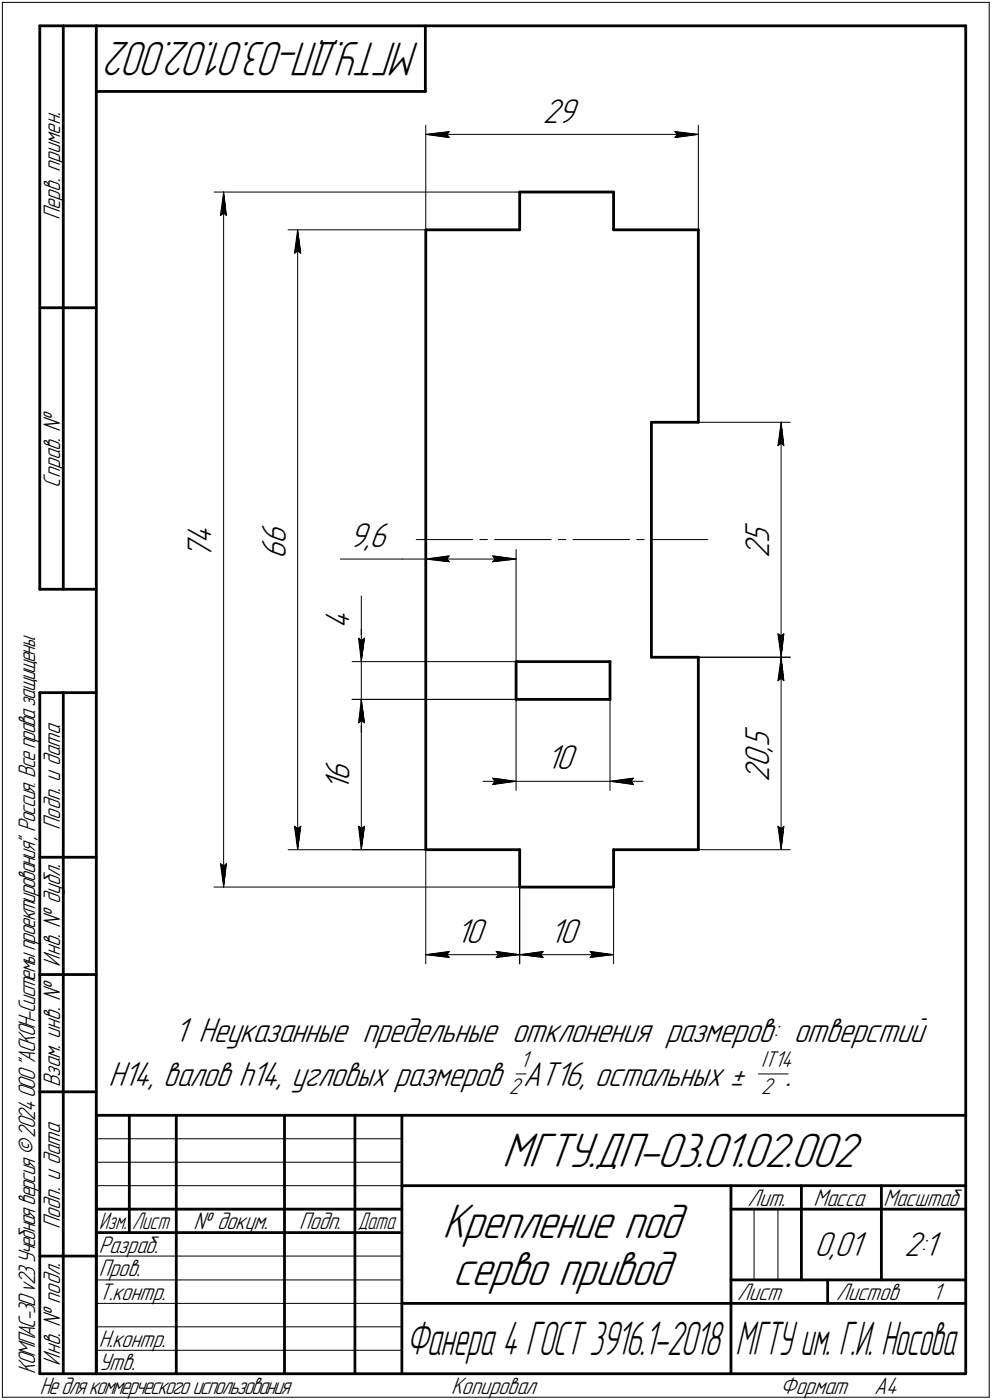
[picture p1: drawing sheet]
<svg xmlns="http://www.w3.org/2000/svg" width="211mm" height="298mm" viewBox="0 0 211 298" stroke-linecap="round" stroke-linejoin="round" font-family="sans-serif">
<defs><g id="words">
<g font-size="10.9">
<text x="106.8" y="248.5">МГТУ.ДП-03.01.02.002</text>
<text x="94.1" y="263.5">Крепление под</text>
<text x="96.4" y="273.5">серво привод</text>
</g>
<text font-size="10.8" x="89.3" y="9" transform="rotate(-180 89.3 9)">МГТУ.ДП-03.01.02.002</text>
<g font-size="10.6">
<text x="86.4" y="288.5">Фанера 4 ГОСТ 3916.1-2018</text>
<text x="156.5" y="288.5">МГТУ им. Г.И. Носова</text>
</g>
<g font-size="7.8">
<text x="115.5" y="26.1">29</text>
<text x="45" y="119" transform="rotate(-90 45 119)">7</text>
<text x="45" y="115.8" transform="rotate(-90 45 115.8)">4</text>
<text x="60.8" y="119" transform="rotate(-90 60.8 119)">6</text>
<text x="60.8" y="115.8" transform="rotate(-90 60.8 115.8)">6</text>
<text x="74.4" y="116.5">9,6</text>
<text x="163.6" y="118.8" transform="rotate(-90 163.6 118.8)">2</text>
<text x="163.6" y="115.6" transform="rotate(-90 163.6 115.6)">5</text>
<text x="74.4" y="133.9" transform="rotate(-90 74.4 133.9)">4</text>
<text x="163.6" y="160.1" transform="rotate(-90 163.6 160.1)">,</text>
<text x="163.6" y="159" transform="rotate(-90 163.6 159)">5</text>
<text x="74.4" y="166.4" transform="rotate(-90 74.4 166.4)">6</text>
<text x="116.2" y="163.8">10</text>
<text x="163.6" y="166.4" transform="rotate(-90 163.6 166.4)">2</text>
<text x="163.6" y="163.3" transform="rotate(-90 163.6 163.3)">0</text>
<text x="74.4" y="168.5" transform="rotate(-90 74.4 168.5)">1</text>
<text x="97" y="200.7">10</text>
<text x="117" y="200.7">10</text>
<text x="37.1" y="221.9">1 Неуказанные предельные отклонения размеров: отверстий</text>
<text x="23.1" y="231.2">Н14, валов h14, угловых размеров АТ16, остальных ±</text>
<text x="167.2" y="231.2">.</text>
<text x="173.3" y="267.5">0,01</text>
<text x="192.4" y="267.5">2:1</text>
</g>
<g font-size="5.4">
<text x="12.8" y="46.9" transform="rotate(-90 12.8 46.9)">Перв. примен.</text>
<text x="12.8" y="103.8" transform="rotate(-90 12.8 103.8)">Справ. №</text>
<text x="12.8" y="176.7" transform="rotate(-90 12.8 176.7)">Подп. и дата</text>
<text x="12.8" y="205.8" transform="rotate(-90 12.8 205.8)">Инв. № дубл.</text>
<text x="12.8" y="231.6" transform="rotate(-90 12.8 231.6)">Взам. инв. №</text>
<text x="159.1" y="256.8">Лит.</text>
<text x="173.1" y="256.8">Масса</text>
<text x="188" y="256.8">Масштаб</text>
<text x="12.8" y="261.7" transform="rotate(-90 12.8 261.7)">Подп. и дата</text>
<text x="41.2" y="261.8">№ докум.</text>
<text x="63.6" y="261.8">Подп.</text>
<text x="21" y="266.8">Разраб.</text>
<text x="21" y="271.8">Пров.</text>
<text x="21" y="276.8">Т.контр.</text>
<text x="156.9" y="276.8">Лист</text>
<text x="177.9" y="276.8">Листов</text>
<text x="198.4" y="276.8">1</text>
<text x="21" y="286.8">Н.контр.</text>
<text x="7.5" y="292.5" transform="rotate(-90 7.5 292.5)">КОМПАС-3Dv23Учебнаяверсия©2024ООО&quot;АСКОН-Системыпроектирования&quot;, Россия. Всеправазащищены.</text>
<text x="12.8" y="290.8" transform="rotate(-90 12.8 290.8)">Инв. № подл.</text>
<text x="21" y="291.8">Утв.</text>
<text x="8.5" y="296.7">Недлякоммерческогоиспользования</text>
<text x="96" y="296.8">Копировал</text>
<text x="166" y="296.8">Формат</text>
<text x="186" y="296.8">A4</text>
</g>
<g font-size="5.3">
<text x="21.1" y="261.8">Изм.</text>
<text x="28.1" y="261.8">Лист</text>
<text x="76.1" y="261.8">Дата</text>
</g>
<g font-size="5.1">
<text x="110.7" y="227.2">1</text>
<text x="162" y="227.2">IT14</text>
<text x="108.3" y="232.9">2</text>
<text x="162" y="232.9">2</text>
</g>
</g></defs>
<g fill="none" stroke="#000" stroke-width=".59">
<path d="M8.5 5.5v120zM8.5 5.5h12zM13.5 5.5v120zM20.5 5.5v287zM20.5 5.5h185zM20.5 19.5h70zM90.5 5.5v14zM205.5 5.5v287zM90.6 48.9v132zM90.6 48.9h20zM110.6 40.9v8zM110.6 40.9h20z"/>
<path d="M130.6 48.9h18zM130.6 40.9v8zM148.6 48.9v41zM8.5 65.5h12zM138.6 89.9h10zM138.6 89.9v50.1zM8.5 125.5h12zM138.6 140h10zM148.6 140v40.9zM8.5 147.5v145zM8.5 147.5h12zM13.5 147.5v145z"/>
<path d="M109.8 148.9h20zM109.8 140.9h20zM109.8 140.9v8zM129.8 140.9v8zM8.5 182.5h12zM90.6 180.9h20zM110.6 188.9h20zM110.6 180.9v8zM130.6 180.9h18zM130.6 180.9v8zM8.5 207.5h12zM8.5 232.5h12z"/>
<path d="M20.5 237.5h185zM20.5 237.5v55zM27.5 237.5v25zM37.5 237.5v55zM60.5 237.5v55zM75.5 237.5v55zM85.5 237.5v55zM20.5 257.5h65zM85.5 252.5h120zM155.5 252.5v40zM155.5 257.5h15zM170.5 252.5v20z"/>
<path d="M170.5 257.5h35zM187.5 252.5v20zM8.5 267.5h12zM20.5 262.5h65zM85.5 277.5h70zM155.5 277.5h50zM155.5 272.5h50zM176.1 272.5v5zM8.5 292.5h12zM20.5 292.5h185z"/>
</g>
<g fill="none" stroke="#000" stroke-width=".21">
<path d="M.5 .5v297zM.5 .5h210zM210.5 .5v297zM90.6 26.7v22.2zM90.6 28.6l5-.6zM90.6 28.6l5 .7zM90.6 28.6h58zM95.1 28.6l.5 .7zM95.6 28l-.5 .6zM143.6 29.3l5-.7zM143.6 28l.5 .6zM143.6 28l5 .6z"/>
<path d="M144.1 28.6l-.5 .7zM148.6 26.7v22.2zM45.6 40.9h65zM46.9 45.9l.7-.5zM47.6 40.9l.6 5zM47.6 45.4l.6 .5zM47.6 40.9l-.7 5zM47.6 40.9v148zM61.3 48.9h29.3zM62.7 53.9l.6-.5zM63.3 48.9l.7 5zM63.3 53.4l.7 .5z"/>
<path d="M63.3 48.9l-.6 5zM63.3 48.9v132zM138.6 89.9h29.5zM165.5 94.9l.7-.5zM166.2 89.9l.6 5zM166.2 94.4l.6 .5zM166.2 89.9l-.7 5zM166.2 89.9v50.1zM72.4 119h13.2zM85.6 119h5zM88.6 114.9h12zM90.6 117v63.9z"/>
<path d="M90.6 119l5-.6zM90.6 119l5 .6zM90.6 119h19.2zM95.1 119l.5 .6zM95.6 118.4l-.5 .6zM102.1 114.9h1.6zM104.8 119.6l5-.6zM104.8 118.4l.5 .6zM104.8 118.4l5 .6zM105.2 114.9h12.1zM105.3 119l-.5 .6zM109.8 117v23.9z"/>
<path d="M118.8 114.9h1.6zM121.9 114.9h12zM135.5 114.9h1.6zM138.5 114.9h12.1zM76.3 135.9l.6 .5zM76.3 135.9l.6 5zM76.9 135.9v5zM76.9 126.9v9zM76.9 136.4l.7-.5zM76.9 133.9v7zM77.6 135.9l-.7 5zM138.6 140h29.5z"/>
<path d="M148.6 140h19.5zM165.5 135l.7 5zM165.5 135l.7 .4zM166.2 140l.6 4.9zM166.2 140l-.7 4.9zM166.2 140v40.9zM166.2 135.4l.6-.4zM166.8 135l-.6 5zM74.9 148.9h34.9zM74.9 140.9h34.9zM76.3 153.9l.6-.5zM76.9 148.9l-.6 5z"/>
<path d="M76.9 153.4l.7 .5zM76.9 148.9l.7 5zM76.9 148.9v7.1zM76.9 140.9v8zM76.9 148.9v32zM109.8 148.9v19.4zM129.8 148.9v19.4zM165.5 144.9l.7-.5zM166.2 144.4l.6 .5zM62.7 175.9l.6 5zM62.7 175.9l.6 .5zM63.3 176.4l.7-.5z"/>
<path d="M64 175.9l-.7 5zM76.3 175.9l.6 5zM76.3 175.9l.6 .5zM76.9 176.4l.7-.5zM77.6 175.9l-.7 5zM102.8 166.4h7zM104.8 165.7l5 .7zM104.8 165.7l.5 .7zM104.8 167l5-.6zM105.3 166.4l-.5 .6zM109.8 166.4h20zM129.8 166.4l5 .6z"/>
<path d="M129.8 166.4l5-.7zM129.8 166.4h7zM134.3 166.4l.5 .6zM134.8 165.7l-.5 .7zM165.5 175.9l.7 5zM165.5 175.9l.7 .5zM166.2 176.4l.6-.5zM166.8 175.9l-.6 5zM45.6 188.9h65zM46.9 183.9l.7 5zM46.9 183.9l.7 .5zM47.6 184.4l.6-.5z"/>
<path d="M48.2 183.9l-.6 5zM61.3 180.9h29.3zM74.9 180.9h15.7zM90.6 180.9v24.3zM110.6 180.9v24.3zM110.6 188.9v16.3zM130.6 188.9v16.3zM148.6 180.9h19.5zM90.6 203.3l5-.7zM90.6 203.3l5 .6zM90.6 203.3h20zM95.1 203.3l.5 .6z"/>
<path d="M95.6 202.6l-.5 .7zM105.6 203.9l5-.6zM105.6 202.6l.5 .7zM105.6 202.6l5 .7zM106.1 203.3l-.5 .6zM110.6 203.3l5-.7zM110.6 203.3l5 .6zM110.6 203.3h20zM115.1 203.3l.5 .6zM115.6 202.6l-.5 .7zM125.6 203.9l5-.6zM125.6 202.6l.5 .7z"/>
<path d="M125.6 202.6l5 .7zM126.1 203.3l-.5 .6zM109.8 228.7h2.1zM161.4 228.7h6.3zM20.5 247.5h65zM20.5 252.5h65zM20.5 242.5h65zM160.4 257.5v15zM165.5 257.5v15zM20.5 267.5h65zM20.5 272.5h65zM20.5 277.5h65z"/>
<path d="M.5 297.5h210zM20.5 282.5h65zM20.5 287.5h65z"/>
</g>
<g fill="#fff" stroke="#fff" stroke-width=".21">
<path d="M39.5 110.8h7.1zM39.5 110.9h7.1zM39.5 111h7.1zM39.5 111.1h7.1zM39.5 111.2h7.1zM39.5 111.3h7.1zM39.5 111.3h7.1zM39.5 111.4h7.1zM39.5 111.5h7.1zM39.5 111.6h7.1zM39.5 111.7h7.1zM39.5 111.8h7.1zM39.5 111.8h7.1zM39.5 111.9h7.1zM39.5 112h7.1zM39.5 112.1h7.1zM39.5 112.2h7.1zM39.5 112.3h7.1zM39.5 112.4h7.1zM39.5 112.4h7.1zM39.5 112.5h7.1zM39.5 112.6h7.1zM39.5 112.7h7.1zM39.5 112.8h7.1zM39.5 112.9h7.1zM39.5 112.9h7.1zM39.5 113h7.1zM39.5 113.1h7.1zM39.5 113.2h7.1zM39.5 113.3h7.1zM39.5 113.4h7.1zM39.5 113.5h7.1zM39.5 113.5h7.1zM39.5 113.6h7.1zM39.5 113.7h7.1zM39.5 113.8h7.1zM39.5 113.9h7.1zM39.5 114h7.1zM39.5 114h7.1zM39.5 114.1h7.1zM39.5 114.2h7.1zM39.5 114.3h7.1zM39.5 114.4h7.1zM39.5 114.5h7.1zM39.5 114.6h7.1zM39.5 114.6h7.1zM39.5 114.7h7.1zM39.5 114.8h7.1zM39.5 114.9h7.1zM39.5 115h7.1zM39.5 115.1h7.1zM39.5 115.1h7.1zM39.5 115.2h7.1zM39.5 115.3h7.1zM39.5 115.4h7.1zM39.5 115.5h7.1zM39.5 115.6h7.1zM39.5 115.7h7.1zM39.5 115.7h7.1zM39.5 115.8h7.1zM39.5 115.9h7.1zM39.5 116h7.1zM39.5 116.1h7.1zM39.5 116.2h7.1zM39.5 116.2h7.1zM39.5 116.3h7.1zM39.5 116.4h7.1zM39.5 116.5h7.1zM39.5 116.6h7.1zM39.5 116.7h7.1zM39.5 116.8h7.1zM39.5 116.8h7.1zM39.5 116.9h7.1zM39.5 117h7.1zM39.5 117.1h7.1zM39.5 117.2h7.1zM39.5 117.3h7.1zM39.5 117.3h7.1zM39.5 117.4h7.1zM39.5 117.5h7.1zM39.5 117.6h7.1zM39.5 117.7h7.1zM39.5 117.8h7.1zM39.5 117.9h7.1zM39.5 117.9h7.1zM39.5 118h7.1zM39.5 118.1h7.1zM39.5 118.2h7.1zM39.5 118.3h7.1zM39.5 118.4h7.1zM39.5 118.4h7.1zM39.5 118.5h7.1zM39.5 118.6h7.1zM39.5 118.7h7.1zM39.5 118.8h7.1zM39.5 118.9h7.1zM39.5 119h7.1z"/>
<path d="M46.3 183.4h2.5zM46.4 183.5h2.4zM46.4 183.6h2.4zM46.4 183.6h2.4zM46.4 183.7h2.4zM46.4 183.8h2.4zM46.4 183.9h2.4zM46.4 184h2.4zM46.5 184.1h2.2zM46.5 184.1h2.2zM46.5 184.2h2.2zM46.5 184.3h2.2zM46.5 184.4h2.2zM46.5 184.5h2.2zM46.5 184.6h2.2zM46.6 184.7h2zM46.6 184.7h2zM46.6 184.8h2zM46.6 184.9h2zM46.6 185h2zM46.6 185.1h2zM46.6 185.2h2zM46.6 185.3h1.9zM46.7 185.3h1.8zM46.7 185.4h1.8zM46.7 185.5h1.8zM46.7 185.6h1.8zM46.7 185.7h1.8zM46.7 185.8h1.8zM46.7 185.8h1.8zM46.7 185.9h1.7zM46.7 186h1.7zM46.7 186.1h1.7zM46.7 186.2h1.7zM46.7 186.3h1.7zM46.7 186.4h1.7zM46.7 186.4h1.7zM46.8 186.5h1.5zM46.8 186.6h1.5zM46.8 186.7h1.5zM46.8 186.8h1.5zM46.8 186.9h1.5zM46.8 186.9h1.5zM46.8 187h1.5zM46.8 187.1h1.5zM46.9 187.2h1.4zM46.9 187.3h1.4zM47 187.4h1.2zM47 187.5h1.2zM47.1 187.5h1.1zM47.1 187.6h1zM47.1 187.7h1zM47.2 187.8h.8zM47.2 187.9h.8zM47.2 188h.8zM47.2 188h.7zM47.3 188.1h.6zM47.3 188.2h.6zM47.3 188.3h.5zM47.4 188.4h.4zM47.4 188.5h.4zM47.5 188.6h.3zM47.5 188.6h.3z"/>
<path d="M47.5 41.1h.3zM47.5 41.2h.3zM47.4 41.3h.4zM47.4 41.4h.4zM47.3 41.5h.5zM47.3 41.6h.6zM47.3 41.7h.6zM47.2 41.7h.7zM47.2 41.8h.8zM47.2 41.9h.8zM47.2 42h.8zM47.1 42.1h1zM47.1 42.2h1zM47.1 42.2h1.1zM47 42.3h1.2zM47 42.4h1.2zM46.9 42.5h1.4zM46.9 42.6h1.4zM46.8 42.7h1.5zM46.8 42.8h1.5zM46.8 42.8h1.5zM46.8 42.9h1.5zM46.8 43h1.5zM46.8 43.1h1.5zM46.8 43.2h1.5zM46.8 43.3h1.5zM46.7 43.3h1.7zM46.7 43.4h1.7zM46.7 43.5h1.7zM46.7 43.6h1.7zM46.7 43.7h1.7zM46.7 43.8h1.7zM46.7 43.9h1.7zM46.7 43.9h1.8zM46.7 44h1.8zM46.7 44.1h1.8zM46.7 44.2h1.8zM46.7 44.3h1.8zM46.7 44.4h1.8zM46.7 44.4h1.8zM46.6 44.5h1.9zM46.6 44.6h2zM46.6 44.7h2zM46.6 44.8h2zM46.6 44.9h2zM46.6 45h2zM46.6 45h2zM46.6 45.1h2zM46.5 45.2h2.2zM46.5 45.3h2.2zM46.5 45.4h2.2zM46.5 45.5h2.2zM46.5 45.6h2.2zM46.5 45.6h2.2zM46.5 45.7h2.2zM46.4 45.8h2.4zM46.4 45.9h2.4zM46.4 46h2.4zM46.4 46.1h2.4zM46.4 46.1h2.4zM46.4 46.2h2.4zM46.4 46.3h2.4z"/>
<path d="M115.5 20.5h8.2zM115.5 20.6h8.2zM115.5 20.7h8.2zM115.5 20.7h8.2zM115.5 20.8h8.2zM115.5 20.9h8.2zM115.5 21h8.2zM115.5 21.1h8.2zM115.5 21.2h8.2zM115.5 21.3h8.2zM115.5 21.3h8.2zM115.5 21.4h8.2zM115.5 21.5h8.2zM115.5 21.6h8.2zM115.5 21.7h8.2zM115.5 21.8h8.2zM115.5 21.8h8.2zM115.5 21.9h8.2zM115.5 22h8.2zM115.5 22.1h8.2zM115.5 22.2h8.2zM115.5 22.3h8.2zM115.5 22.4h8.2zM115.5 22.4h8.2zM115.5 22.5h8.2zM115.5 22.6h8.2zM115.5 22.7h8.2zM115.5 22.8h8.2zM115.5 22.9h8.2zM115.5 22.9h8.2zM115.5 23h8.2zM115.5 23.1h8.2zM115.5 23.2h8.2zM115.5 23.3h8.2zM115.5 23.4h8.2zM115.5 23.5h8.2zM115.5 23.5h8.2zM115.5 23.6h8.2zM115.5 23.7h8.2zM115.5 23.8h8.2zM115.5 23.9h8.2zM115.5 24h8.2zM115.5 24h8.2zM115.5 24.1h8.2zM115.5 24.2h8.2zM115.5 24.3h8.2zM115.5 24.4h8.2zM115.5 24.5h8.2zM115.5 24.6h8.2zM115.5 24.6h8.2zM115.5 24.7h8.2zM115.5 24.8h8.2zM115.5 24.9h8.2zM115.5 25h8.2zM115.5 25.1h8.2zM115.5 25.1h8.2zM115.5 25.2h8.2zM115.5 25.3h8.2zM115.5 25.4h8.2zM115.5 25.5h8.2zM115.5 25.6h8.2zM115.5 25.7h8.2zM115.5 25.7h8.2zM115.5 25.8h8.2zM115.5 25.9h8.2zM115.5 26h8.2zM115.5 26.1h8.2zM115.5 26.2h8.2zM115.5 26.2h8.2zM115.5 26.3h8.2zM115.5 26.4h8.2zM115.5 26.5h8.2zM115.5 26.6h8.2zM115.5 26.7h8.2zM115.5 26.8h8.2zM115.5 26.8h8.2zM115.5 26.9h8.2zM115.5 27h8.2zM115.5 27.1h8.2zM115.5 27.2h8.2zM115.5 27.3h8.2zM115.5 27.3h8.2zM115.5 27.4h8.2zM115.5 27.5h8.2zM115.5 27.6h8.2z"/>
<path d="M95.5 27.5h.6zM94.9 27.6h1.2zM94.2 27.7h1.9zM93.6 27.8h2.5zM93 27.9h3.1zM92.4 27.9h3.7zM92.2 28h3.9zM91.9 28.1h4.2zM91.8 28.2h4.3zM91.5 28.3h4.6zM91.3 28.4h4.8zM91.1 28.4h5zM90.8 28.5h5.3zM90.6 28.6h5.5zM90.8 28.7h5.3zM91 28.8h5.1zM91.2 28.9h4.9zM91.4 29h4.7zM91.6 29h4.5zM91.8 29.1h4.3zM92 29.2h4.1zM92.2 29.3h3.9zM92.4 29.4h3.7zM93 29.5h3.1zM93.6 29.5h2.5zM94.2 29.6h1.9zM94.9 29.7h1.2zM95.5 29.8h.6z"/>
<path d="M143.1 27.5h.7zM143.1 27.6h1.3zM143.1 27.7h1.8zM143.1 27.8h2.5zM143.1 27.9h3.1zM143.1 27.9h3.7zM143.1 28h4zM143.1 28.1h4.2zM143.1 28.2h4.4zM143.1 28.3h4.6zM143.1 28.4h4.9zM143.1 28.4h5.1zM143.1 28.5h5.3zM143.1 28.6h5.5zM143.1 28.7h5.3zM143.1 28.8h5.2zM143.1 28.9h4.9zM143.1 29h4.7zM143.1 29h4.6zM143.1 29.1h4.3zM143.1 29.2h4.1zM143.1 29.3h4zM143.1 29.4h3.7zM143.1 29.5h3.1zM143.1 29.5h2.5zM143.1 29.6h1.8zM143.1 29.7h1.3zM143.1 29.8h.7z"/>
<path d="M55.2 110.8h7.1zM55.2 110.9h7.1zM55.2 111h7.1zM55.2 111.1h7.1zM55.2 111.2h7.1zM55.2 111.3h7.1zM55.2 111.3h7.1zM55.2 111.4h7.1zM55.2 111.5h7.1zM55.2 111.6h7.1zM55.2 111.7h7.1zM55.2 111.8h7.1zM55.2 111.8h7.1zM55.2 111.9h7.1zM55.2 112h7.1zM55.2 112.1h7.1zM55.2 112.2h7.1zM55.2 112.3h7.1zM55.2 112.4h7.1zM55.2 112.4h7.1zM55.2 112.5h7.1zM55.2 112.6h7.1zM55.2 112.7h7.1zM55.2 112.8h7.1zM55.2 112.9h7.1zM55.2 112.9h7.1zM55.2 113h7.1zM55.2 113.1h7.1zM55.2 113.2h7.1zM55.2 113.3h7.1zM55.2 113.4h7.1zM55.2 113.5h7.1zM55.2 113.5h7.1zM55.2 113.6h7.1zM55.2 113.7h7.1zM55.2 113.8h7.1zM55.2 113.9h7.1zM55.2 114h7.1zM55.2 114h7.1zM55.2 114.1h7.1zM55.2 114.2h7.1zM55.2 114.3h7.1zM55.2 114.4h7.1zM55.2 114.5h7.1zM55.2 114.6h7.1zM55.2 114.6h7.1zM55.2 114.7h7.1zM55.2 114.8h7.1zM55.2 114.9h7.1zM55.2 115h7.1zM55.2 115.1h7.1zM55.2 115.1h7.1zM55.2 115.2h7.1zM55.2 115.3h7.1zM55.2 115.4h7.1zM55.2 115.5h7.1zM55.2 115.6h7.1zM55.2 115.7h7.1zM55.2 115.7h7.1zM55.2 115.8h7.1zM55.2 115.9h7.1zM55.2 116h7.1zM55.2 116.1h7.1zM55.2 116.2h7.1zM55.2 116.2h7.1zM55.2 116.3h7.1zM55.2 116.4h7.1zM55.2 116.5h7.1zM55.2 116.6h7.1zM55.2 116.7h7.1zM55.2 116.8h7.1zM55.2 116.8h7.1zM55.2 116.9h7.1zM55.2 117h7.1zM55.2 117.1h7.1zM55.2 117.2h7.1zM55.2 117.3h7.1zM55.2 117.3h7.1zM55.2 117.4h7.1zM55.2 117.5h7.1zM55.2 117.6h7.1zM55.2 117.7h7.1zM55.2 117.8h7.1zM55.2 117.9h7.1zM55.2 117.9h7.1zM55.2 118h7.1zM55.2 118.1h7.1zM55.2 118.2h7.1zM55.2 118.3h7.1zM55.2 118.4h7.1zM55.2 118.4h7.1zM55.2 118.5h7.1zM55.2 118.6h7.1zM55.2 118.7h7.1zM55.2 118.8h7.1zM55.2 118.9h7.1zM55.2 119h7.1z"/>
<path d="M63.2 49.2h.3zM63.2 49.3h.3zM63.2 49.4h.4zM63.2 49.4h.4zM63.1 49.5h.5zM63.1 49.6h.6zM63.1 49.7h.6zM63 49.8h.8zM63 49.9h.8zM62.9 50h.9zM62.9 50h.9zM62.8 50.1h1zM62.8 50.2h1.1zM62.8 50.3h1.1zM62.7 50.4h1.3zM62.7 50.5h1.3zM62.7 50.5h1.4zM62.7 50.6h1.4zM62.6 50.7h1.5zM62.6 50.8h1.6zM62.6 50.9h1.6zM62.6 51h1.6zM62.6 51.1h1.6zM62.6 51.1h1.6zM62.6 51.2h1.6zM62.6 51.3h1.6zM62.5 51.4h1.7zM62.5 51.5h1.8zM62.5 51.6h1.8zM62.5 51.6h1.8zM62.5 51.7h1.8zM62.5 51.8h1.8zM62.5 51.9h1.8zM62.4 52h1.9zM62.4 52.1h1.9zM62.4 52.2h1.9zM62.4 52.2h1.9zM62.4 52.3h1.9zM62.4 52.4h1.9zM62.4 52.5h1.9zM62.3 52.6h2zM62.3 52.7h2zM62.3 52.7h2zM62.3 52.8h2zM62.3 52.9h2zM62.3 53h2.1zM62.3 53.1h2.1zM62.3 53.2h2.1zM62.2 53.3h2.2zM62.2 53.3h2.2zM62.2 53.4h2.2zM62.2 53.5h2.2zM62.2 53.6h2.2zM62.2 53.7h2.2zM62.2 53.8h2.3zM62.1 53.8h2.4zM62.1 53.9h2.4zM62.1 54h2.4zM62.1 54.1h2.4zM62.1 54.2h2.4zM62.1 54.3h2.4zM62.1 54.4h2.4z"/>
<path d="M62.1 175.4h2.4zM62.1 175.5h2.4zM62.1 175.6h2.4zM62.1 175.7h2.4zM62.1 175.8h2.4zM62.1 175.9h2.4zM62.1 175.9h2.4zM62.1 176h2.4zM62.2 176.1h2.3zM62.2 176.2h2.2zM62.2 176.3h2.2zM62.2 176.4h2.2zM62.2 176.4h2.2zM62.2 176.5h2.2zM62.2 176.6h2.2zM62.3 176.7h2.1zM62.3 176.8h2.1zM62.3 176.9h2.1zM62.3 177h2zM62.3 177h2zM62.3 177.1h2zM62.3 177.2h2zM62.3 177.3h2zM62.4 177.4h1.9zM62.4 177.5h1.9zM62.4 177.5h1.9zM62.4 177.6h1.9zM62.4 177.7h1.9zM62.4 177.8h1.9zM62.4 177.9h1.9zM62.5 178h1.8zM62.5 178.1h1.8zM62.5 178.1h1.8zM62.5 178.2h1.8zM62.5 178.3h1.8zM62.5 178.4h1.8zM62.5 178.5h1.7zM62.6 178.6h1.6zM62.6 178.6h1.6zM62.6 178.7h1.6zM62.6 178.8h1.6zM62.6 178.9h1.6zM62.6 179h1.6zM62.6 179.1h1.6zM62.6 179.2h1.5zM62.7 179.2h1.4zM62.7 179.3h1.4zM62.7 179.4h1.3zM62.7 179.5h1.3zM62.8 179.6h1.1zM62.8 179.7h1.1zM62.8 179.7h1zM62.9 179.8h.9zM62.9 179.9h.9zM63 180h.8zM63 180.1h.8zM63.1 180.2h.6zM63.1 180.3h.6zM63.1 180.3h.5zM63.2 180.4h.4zM63.2 180.5h.4zM63.2 180.6h.3zM63.2 180.7h.3z"/>
<path d="M116.2 158.2h7.2zM116.2 158.3h7.2zM116.2 158.4h7.2zM116.2 158.5h7.2zM116.2 158.6h7.2zM116.2 158.7h7.2zM116.2 158.7h7.2zM116.2 158.8h7.2zM116.2 158.9h7.2zM116.2 159h7.2zM116.2 159.1h7.2zM116.2 159.2h7.2zM116.2 159.3h7.2zM116.2 159.3h7.2zM116.2 159.4h7.2zM116.2 159.5h7.2zM116.2 159.6h7.2zM116.2 159.7h7.2zM116.2 159.8h7.2zM116.2 159.9h7.2zM116.2 159.9h7.2zM116.2 160h7.2zM116.2 160.1h7.2zM116.2 160.2h7.2zM116.2 160.3h7.2zM116.2 160.4h7.2zM116.2 160.4h7.2zM116.2 160.5h7.2zM116.2 160.6h7.2zM116.2 160.7h7.2zM116.2 160.8h7.2zM116.2 160.9h7.2zM116.2 161h7.2zM116.2 161h7.2zM116.2 161.1h7.2zM116.2 161.2h7.2zM116.2 161.3h7.2zM116.2 161.4h7.2zM116.2 161.5h7.2zM116.2 161.5h7.2zM116.2 161.6h7.2zM116.2 161.7h7.2zM116.2 161.8h7.2zM116.2 161.9h7.2zM116.2 162h7.2zM116.2 162.1h7.2zM116.2 162.1h7.2zM116.2 162.2h7.2zM116.2 162.3h7.2zM116.2 162.4h7.2zM116.2 162.5h7.2zM116.2 162.6h7.2zM116.2 162.6h7.2zM116.2 162.7h7.2zM116.2 162.8h7.2zM116.2 162.9h7.2zM116.2 163h7.2zM116.2 163.1h7.2zM116.2 163.2h7.2zM116.2 163.2h7.2zM116.2 163.3h7.2zM116.2 163.4h7.2zM116.2 163.5h7.2zM116.2 163.6h7.2zM116.2 163.7h7.2zM116.2 163.7h7.2zM116.2 163.8h7.2zM116.2 163.9h7.2zM116.2 164h7.2zM116.2 164.1h7.2zM116.2 164.2h7.2zM116.2 164.3h7.2zM116.2 164.3h7.2zM116.2 164.4h7.2zM116.2 164.5h7.2zM116.2 164.6h7.2zM116.2 164.7h7.2zM116.2 164.8h7.2zM116.2 164.8h7.2zM116.2 164.9h7.2zM116.2 165h7.2zM116.2 165.1h7.2zM116.2 165.2h7.2zM116.2 165.3h7.2z"/>
<path d="M134.7 165.2h.6zM134.1 165.3h1.2zM133.4 165.4h1.9zM132.8 165.4h2.5zM132.2 165.5h3.1zM131.6 165.6h3.7zM131.4 165.7h3.9zM131.2 165.8h4.1zM131 165.9h4.3zM130.8 165.9h4.5zM130.6 166h4.7zM130.4 166.1h4.9zM130.2 166.2h5.1zM130 166.3h5.3zM129.8 166.4h5.5zM130 166.5h5.3zM130.3 166.5h5zM130.5 166.6h4.8zM130.7 166.7h4.6zM131 166.8h4.3zM131.1 166.9h4.2zM131.4 167h3.9zM131.6 167h3.7zM132.2 167.1h3.1zM132.8 167.2h2.5zM133.4 167.3h1.9zM134.1 167.4h1.2zM134.7 167.5h.6z"/>
<path d="M104.3 165.2h.7zM104.3 165.3h1.3zM104.3 165.4h1.9zM104.3 165.4h2.5zM104.3 165.5h3.1zM104.3 165.6h3.7zM104.3 165.7h4zM104.3 165.8h4.2zM104.3 165.9h4.3zM104.3 165.9h4.6zM104.3 166h4.8zM104.3 166.1h4.9zM104.3 166.2h5.2zM104.3 166.3h5.3zM104.3 166.4h5.5zM104.3 166.5h5.3zM104.3 166.5h5.1zM104.3 166.6h4.9zM104.3 166.7h4.7zM104.3 166.8h4.4zM104.3 166.9h4.2zM104.3 167h4zM104.3 167h3.7zM104.3 167.1h3.1zM104.3 167.2h2.5zM104.3 167.3h1.9zM104.3 167.4h1.3zM104.3 167.5h.7z"/>
<path d="M68.7 128.9h7.2zM68.7 128.9h7.2zM68.7 129h7.2zM68.7 129.1h7.2zM68.7 129.2h7.2zM68.7 129.3h7.2zM68.7 129.4h7.2zM68.7 129.5h7.2zM68.7 129.5h7.2zM68.7 129.6h7.2zM68.7 129.7h7.2zM68.7 129.8h7.2zM68.7 129.9h7.2zM68.7 130h7.2zM68.7 130h7.2zM68.7 130.1h7.2zM68.7 130.2h7.2zM68.7 130.3h7.2zM68.7 130.4h7.2zM68.7 130.5h7.2zM68.7 130.6h7.2zM68.7 130.6h7.2zM68.7 130.7h7.2zM68.7 130.8h7.2zM68.7 130.9h7.2zM68.7 131h7.2zM68.7 131.1h7.2zM68.7 131.1h7.2zM68.7 131.2h7.2zM68.7 131.3h7.2zM68.7 131.4h7.2zM68.7 131.5h7.2zM68.7 131.6h7.2zM68.7 131.7h7.2zM68.7 131.7h7.2zM68.7 131.8h7.2zM68.7 131.9h7.2zM68.7 132h7.2zM68.7 132.1h7.2zM68.7 132.2h7.2zM68.7 132.2h7.2zM68.7 132.3h7.2zM68.7 132.4h7.2zM68.7 132.5h7.2zM68.7 132.6h7.2zM68.7 132.7h7.2zM68.7 132.8h7.2zM68.7 132.8h7.2zM68.7 132.9h7.2zM68.7 133h7.2zM68.7 133.1h7.2zM68.7 133.2h7.2zM68.7 133.3h7.2zM68.7 133.3h7.2zM68.7 133.4h7.2zM68.7 133.5h7.2zM68.7 133.6h7.2zM68.7 133.7h7.2zM68.7 133.8h7.2z"/>
<path d="M76.8 149.2h.2zM76.8 149.3h.2zM76.8 149.4h.3zM76.7 149.4h.4zM76.7 149.5h.4zM76.6 149.6h.6zM76.6 149.7h.6zM76.6 149.8h.7zM76.5 149.9h.8zM76.5 149.9h.9zM76.5 150h.9zM76.5 150.1h.9zM76.5 150.2h1zM76.4 150.3h1.1zM76.4 150.4h1.2zM76.4 150.5h1.2zM76.3 150.5h1.3zM76.3 150.6h1.3zM76.2 150.7h1.4zM76.2 150.8h1.5zM76.2 150.9h1.5zM76.2 151h1.5zM76.2 151h1.5zM76.2 151.1h1.5zM76.2 151.2h1.5zM76.2 151.3h1.5zM76.1 151.4h1.7zM76.1 151.5h1.7zM76.1 151.6h1.7zM76.1 151.6h1.7zM76.1 151.7h1.7zM76.1 151.8h1.7zM76.1 151.9h1.7zM76 152h1.9zM76 152.1h1.9zM76 152.1h1.9zM76 152.2h1.9zM76 152.3h1.9zM76 152.4h1.9zM76 152.5h1.9zM75.9 152.6h2zM75.9 152.7h2.1zM75.9 152.7h2.1zM75.9 152.8h2.1zM75.9 152.9h2.1zM75.9 153h2.1zM75.9 153.1h2.1zM75.9 153.2h2.1zM75.9 153.2h2.2zM75.9 153.3h2.2zM75.9 153.4h2.2zM75.9 153.5h2.2zM75.9 153.6h2.2zM75.9 153.7h2.2zM75.9 153.8h2.2zM75.8 153.8h2.3zM75.8 153.9h2.3zM75.8 154h2.3zM75.8 154.1h2.3zM75.8 154.2h2.3zM75.8 154.3h2.3zM75.8 154.3h2.3z"/>
<path d="M75.7 135.4h2.4zM75.8 135.5h2.3zM75.8 135.6h2.3zM75.8 135.6h2.3zM75.8 135.7h2.3zM75.8 135.8h2.3zM75.8 135.9h2.3zM75.8 136h2.3zM75.9 136.1h2.2zM75.9 136.1h2.2zM75.9 136.2h2.2zM75.9 136.3h2.2zM75.9 136.4h2.2zM75.9 136.5h2.2zM75.9 136.6h2.2zM75.9 136.7h2.1zM75.9 136.7h2.1zM75.9 136.8h2.1zM75.9 136.9h2.1zM75.9 137h2.1zM75.9 137.1h2.1zM75.9 137.2h2.1zM75.9 137.2h2zM76 137.3h1.9zM76 137.4h1.9zM76 137.5h1.9zM76 137.6h1.9zM76 137.7h1.9zM76 137.8h1.9zM76 137.8h1.9zM76.1 137.9h1.7zM76.1 138h1.7zM76.1 138.1h1.7zM76.1 138.2h1.7zM76.1 138.3h1.7zM76.1 138.3h1.7zM76.1 138.4h1.7zM76.2 138.5h1.5zM76.2 138.6h1.5zM76.2 138.7h1.5zM76.2 138.8h1.5zM76.2 138.9h1.5zM76.2 138.9h1.5zM76.2 139h1.5zM76.2 139.1h1.4zM76.3 139.2h1.3zM76.3 139.3h1.3zM76.4 139.4h1.2zM76.4 139.4h1.2zM76.4 139.5h1.1zM76.5 139.6h1zM76.5 139.7h.9zM76.5 139.8h.9zM76.5 139.9h.9zM76.5 140h.8zM76.6 140h.7zM76.6 140.1h.6zM76.6 140.2h.6zM76.7 140.3h.4zM76.7 140.4h.4zM76.8 140.5h.3zM76.8 140.5h.2zM76.8 140.6h.2z"/>
<path d="M68.7 161.4h7.2zM68.7 161.5h7.2zM68.7 161.5h7.2zM68.7 161.6h7.2zM68.7 161.7h7.2zM68.7 161.8h7.2zM68.7 161.9h7.2zM68.7 162h7.2zM68.7 162.1h7.2zM68.7 162.1h7.2zM68.7 162.2h7.2zM68.7 162.3h7.2zM68.7 162.4h7.2zM68.7 162.5h7.2zM68.7 162.6h7.2zM68.7 162.6h7.2zM68.7 162.7h7.2zM68.7 162.8h7.2zM68.7 162.9h7.2zM68.7 163h7.2zM68.7 163.1h7.2zM68.7 163.2h7.2zM68.7 163.2h7.2zM68.7 163.3h7.2zM68.7 163.4h7.2zM68.7 163.5h7.2zM68.7 163.6h7.2zM68.7 163.7h7.2zM68.7 163.7h7.2zM68.7 163.8h7.2zM68.7 163.9h7.2zM68.7 164h7.2zM68.7 164.1h7.2zM68.7 164.2h7.2zM68.7 164.3h7.2zM68.7 164.3h7.2zM68.7 164.4h7.2zM68.7 164.5h7.2zM68.7 164.6h7.2zM68.7 164.7h7.2zM68.7 164.8h7.2zM68.7 164.8h7.2zM68.7 164.9h7.2zM68.7 165h7.2zM68.7 165.1h7.2zM68.7 165.2h7.2zM68.7 165.3h7.2zM68.7 165.4h7.2zM68.7 165.4h7.2zM68.7 165.5h7.2zM68.7 165.6h7.2zM68.7 165.7h7.2zM68.7 165.8h7.2zM68.7 165.9h7.2zM68.7 165.9h7.2zM68.7 166h7.2zM68.7 166.1h7.2zM68.7 166.2h7.2zM68.7 166.3h7.2zM68.7 166.4h7.2zM68.7 166.5h7.2zM68.7 166.5h7.2zM68.7 166.6h7.2zM68.7 166.7h7.2zM68.7 166.8h7.2zM68.7 166.9h7.2zM68.7 167h7.2zM68.7 167h7.2zM68.7 167.1h7.2zM68.7 167.2h7.2zM68.7 167.3h7.2zM68.7 167.4h7.2zM68.7 167.5h7.2zM68.7 167.6h7.2zM68.7 167.6h7.2zM68.7 167.7h7.2zM68.7 167.8h7.2zM68.7 167.9h7.2zM68.7 168h7.2zM68.7 168.1h7.2zM68.7 168.1h7.2zM68.7 168.2h7.2zM68.7 168.3h7.2zM68.7 168.4h7.2z"/>
<path d="M76.8 149.2h.2zM76.8 149.3h.2zM76.8 149.4h.3zM76.7 149.4h.4zM76.7 149.5h.4zM76.6 149.6h.6zM76.6 149.7h.6zM76.6 149.8h.7zM76.5 149.9h.8zM76.5 149.9h.9zM76.5 150h.9zM76.5 150.1h.9zM76.5 150.2h1zM76.4 150.3h1.1zM76.4 150.4h1.2zM76.4 150.5h1.2zM76.3 150.5h1.3zM76.3 150.6h1.3zM76.2 150.7h1.4zM76.2 150.8h1.5zM76.2 150.9h1.5zM76.2 151h1.5zM76.2 151h1.5zM76.2 151.1h1.5zM76.2 151.2h1.5zM76.2 151.3h1.5zM76.1 151.4h1.7zM76.1 151.5h1.7zM76.1 151.6h1.7zM76.1 151.6h1.7zM76.1 151.7h1.7zM76.1 151.8h1.7zM76.1 151.9h1.7zM76 152h1.9zM76 152.1h1.9zM76 152.1h1.9zM76 152.2h1.9zM76 152.3h1.9zM76 152.4h1.9zM76 152.5h1.9zM75.9 152.6h2zM75.9 152.7h2.1zM75.9 152.7h2.1zM75.9 152.8h2.1zM75.9 152.9h2.1zM75.9 153h2.1zM75.9 153.1h2.1zM75.9 153.2h2.1zM75.9 153.2h2.2zM75.9 153.3h2.2zM75.9 153.4h2.2zM75.9 153.5h2.2zM75.9 153.6h2.2zM75.9 153.7h2.2zM75.9 153.8h2.2zM75.8 153.8h2.3zM75.8 153.9h2.3zM75.8 154h2.3zM75.8 154.1h2.3zM75.8 154.2h2.3zM75.8 154.3h2.3zM75.8 154.3h2.3z"/>
<path d="M75.7 175.4h2.4zM75.8 175.5h2.3zM75.8 175.6h2.3zM75.8 175.7h2.3zM75.8 175.8h2.3zM75.8 175.9h2.3zM75.8 175.9h2.3zM75.8 176h2.3zM75.9 176.1h2.2zM75.9 176.2h2.2zM75.9 176.3h2.2zM75.9 176.4h2.2zM75.9 176.4h2.2zM75.9 176.5h2.2zM75.9 176.6h2.2zM75.9 176.7h2.1zM75.9 176.8h2.1zM75.9 176.9h2.1zM75.9 177h2.1zM75.9 177h2.1zM75.9 177.1h2.1zM75.9 177.2h2.1zM75.9 177.3h2zM76 177.4h1.9zM76 177.5h1.9zM76 177.5h1.9zM76 177.6h1.9zM76 177.7h1.9zM76 177.8h1.9zM76 177.9h1.9zM76.1 178h1.7zM76.1 178.1h1.7zM76.1 178.1h1.7zM76.1 178.2h1.7zM76.1 178.3h1.7zM76.1 178.4h1.7zM76.1 178.5h1.7zM76.2 178.6h1.5zM76.2 178.6h1.5zM76.2 178.7h1.5zM76.2 178.8h1.5zM76.2 178.9h1.5zM76.2 179h1.5zM76.2 179.1h1.5zM76.2 179.2h1.4zM76.3 179.2h1.3zM76.3 179.3h1.3zM76.4 179.4h1.2zM76.4 179.5h1.2zM76.4 179.6h1.1zM76.5 179.7h1zM76.5 179.7h.9zM76.5 179.8h.9zM76.5 179.9h.9zM76.5 180h.8zM76.6 180.1h.7zM76.6 180.2h.6zM76.6 180.3h.6zM76.7 180.3h.4zM76.7 180.4h.4zM76.8 180.5h.3zM76.8 180.6h.2zM76.8 180.7h.2z"/>
<path d="M97 195.2h7.1zM97 195.2h7.1zM97 195.3h7.1zM97 195.4h7.1zM97 195.5h7.1zM97 195.6h7.1zM97 195.7h7.1zM97 195.7h7.1zM97 195.8h7.1zM97 195.9h7.1zM97 196h7.1zM97 196.1h7.1zM97 196.2h7.1zM97 196.3h7.1zM97 196.3h7.1zM97 196.4h7.1zM97 196.5h7.1zM97 196.6h7.1zM97 196.7h7.1zM97 196.8h7.1zM97 196.8h7.1zM97 196.9h7.1zM97 197h7.1zM97 197.1h7.1zM97 197.2h7.1zM97 197.3h7.1zM97 197.4h7.1zM97 197.4h7.1zM97 197.5h7.1zM97 197.6h7.1zM97 197.7h7.1zM97 197.8h7.1zM97 197.9h7.1zM97 198h7.1zM97 198h7.1zM97 198.1h7.1zM97 198.2h7.1zM97 198.3h7.1zM97 198.4h7.1zM97 198.5h7.1zM97 198.5h7.1zM97 198.6h7.1zM97 198.7h7.1zM97 198.8h7.1zM97 198.9h7.1zM97 199h7.1zM97 199.1h7.1zM97 199.1h7.1zM97 199.2h7.1zM97 199.3h7.1zM97 199.4h7.1zM97 199.5h7.1zM97 199.6h7.1zM97 199.6h7.1zM97 199.7h7.1zM97 199.8h7.1zM97 199.9h7.1zM97 200h7.1zM97 200.1h7.1zM97 200.2h7.1zM97 200.2h7.1zM97 200.3h7.1zM97 200.4h7.1zM97 200.5h7.1zM97 200.6h7.1zM97 200.7h7.1zM97 200.7h7.1zM97 200.8h7.1zM97 200.9h7.1zM97 201h7.1zM97 201.1h7.1zM97 201.2h7.1zM97 201.3h7.1zM97 201.3h7.1zM97 201.4h7.1zM97 201.5h7.1zM97 201.6h7.1zM97 201.7h7.1zM97 201.8h7.1zM97 201.8h7.1zM97 201.9h7.1zM97 202h7.1zM97 202.1h7.1zM97 202.2h7.1z"/>
<path d="M95.5 202.1h.6zM94.9 202.2h1.2zM94.2 202.3h1.9zM93.6 202.4h2.5zM93 202.4h3.1zM92.4 202.5h3.7zM92.2 202.6h3.9zM92 202.7h4.1zM91.8 202.8h4.3zM91.6 202.9h4.5zM91.4 202.9h4.7zM91.2 203h4.9zM91 203.1h5.1zM90.8 203.2h5.3zM90.6 203.3h5.5zM90.8 203.4h5.3zM91.1 203.5h5zM91.3 203.5h4.8zM91.5 203.6h4.6zM91.8 203.7h4.3zM91.9 203.8h4.2zM92.2 203.9h3.9zM92.4 204h3.7zM93 204h3.1zM93.6 204.1h2.5zM94.2 204.2h1.9zM94.9 204.3h1.2zM95.5 204.4h.6z"/>
<path d="M105.1 202.1h.6zM105.1 202.2h1.2zM105.1 202.3h1.8zM105.1 202.4h2.5zM105.1 202.4h3.1zM105.1 202.5h3.7zM105.1 202.6h4zM105.1 202.7h4.1zM105.1 202.8h4.3zM105.1 202.9h4.5zM105.1 202.9h4.7zM105.1 203h4.9zM105.1 203.1h5.1zM105.1 203.2h5.3zM105.1 203.3h5.5zM105.1 203.4h5.3zM105.1 203.5h5.1zM105.1 203.5h4.9zM105.1 203.6h4.6zM105.1 203.7h4.4zM105.1 203.8h4.2zM105.1 203.9h4zM105.1 204h3.7zM105.1 204h3.1zM105.1 204.1h2.5zM105.1 204.2h1.8zM105.1 204.3h1.2zM105.1 204.4h.6z"/>
<path d="M117 195.2h7.1zM117 195.2h7.1zM117 195.3h7.1zM117 195.4h7.1zM117 195.5h7.1zM117 195.6h7.1zM117 195.7h7.1zM117 195.7h7.1zM117 195.8h7.1zM117 195.9h7.1zM117 196h7.1zM117 196.1h7.1zM117 196.2h7.1zM117 196.3h7.1zM117 196.3h7.1zM117 196.4h7.1zM117 196.5h7.1zM117 196.6h7.1zM117 196.7h7.1zM117 196.8h7.1zM117 196.8h7.1zM117 196.9h7.1zM117 197h7.1zM117 197.1h7.1zM117 197.2h7.1zM117 197.3h7.1zM117 197.4h7.1zM117 197.4h7.1zM117 197.5h7.1zM117 197.6h7.1zM117 197.7h7.1zM117 197.8h7.1zM117 197.9h7.1zM117 198h7.1zM117 198h7.1zM117 198.1h7.1zM117 198.2h7.1zM117 198.3h7.1zM117 198.4h7.1zM117 198.5h7.1zM117 198.5h7.1zM117 198.6h7.1zM117 198.7h7.1zM117 198.8h7.1zM117 198.9h7.1zM117 199h7.1zM117 199.1h7.1zM117 199.1h7.1zM117 199.2h7.1zM117 199.3h7.1zM117 199.4h7.1zM117 199.5h7.1zM117 199.6h7.1zM117 199.6h7.1zM117 199.7h7.1zM117 199.8h7.1zM117 199.9h7.1zM117 200h7.1zM117 200.1h7.1zM117 200.2h7.1zM117 200.2h7.1zM117 200.3h7.1zM117 200.4h7.1zM117 200.5h7.1zM117 200.6h7.1zM117 200.7h7.1zM117 200.7h7.1zM117 200.8h7.1zM117 200.9h7.1zM117 201h7.1zM117 201.1h7.1zM117 201.2h7.1zM117 201.3h7.1zM117 201.3h7.1zM117 201.4h7.1zM117 201.5h7.1zM117 201.6h7.1zM117 201.7h7.1zM117 201.8h7.1zM117 201.8h7.1zM117 201.9h7.1zM117 202h7.1zM117 202.1h7.1zM117 202.2h7.1z"/>
<path d="M115.5 202.1h.6zM114.9 202.2h1.2zM114.2 202.3h1.9zM113.6 202.4h2.5zM113 202.4h3.1zM112.4 202.5h3.7zM112.2 202.6h3.9zM112 202.7h4.1zM111.8 202.8h4.3zM111.6 202.9h4.5zM111.4 202.9h4.7zM111.2 203h4.9zM111 203.1h5.1zM110.8 203.2h5.3zM110.6 203.3h5.5zM110.8 203.4h5.3zM111.1 203.5h5zM111.3 203.5h4.8zM111.5 203.6h4.6zM111.8 203.7h4.3zM111.9 203.8h4.2zM112.2 203.9h3.9zM112.4 204h3.7zM113 204h3.1zM113.6 204.1h2.5zM114.2 204.2h1.9zM114.9 204.3h1.2zM115.5 204.4h.6z"/>
<path d="M125.1 202.1h.6zM125.1 202.2h1.2zM125.1 202.3h1.8zM125.1 202.4h2.5zM125.1 202.4h3.1zM125.1 202.5h3.7zM125.1 202.6h3.9zM125.1 202.7h4.1zM125.1 202.8h4.3zM125.1 202.9h4.5zM125.1 202.9h4.7zM125.1 203h4.9zM125.1 203.1h5.1zM125.1 203.2h5.3zM125.1 203.3h5.5zM125.1 203.4h5.3zM125.1 203.5h5zM125.1 203.5h4.9zM125.1 203.6h4.6zM125.1 203.7h4.4zM125.1 203.8h4.2zM125.1 203.9h3.9zM125.1 204h3.7zM125.1 204h3.1zM125.1 204.1h2.5zM125.1 204.2h1.8zM125.1 204.3h1.2zM125.1 204.4h.6z"/>
<path d="M158.1 154.4h7.1zM158.1 154.5h7.1zM158.1 154.6h7.1zM158.1 154.7h7.1zM158.1 154.8h7.1zM158.1 154.9h7.1zM158.1 154.9h7.1zM158.1 155h7.1zM158.1 155.1h7.1zM158.1 155.2h7.1zM158.1 155.3h7.1zM158.1 155.4h7.1zM158.1 155.4h7.1zM158.1 155.5h7.1zM158.1 155.6h7.1zM158.1 155.7h7.1zM158.1 155.8h7.1zM158.1 155.9h7.1zM158.1 156h7.1zM158.1 156h7.1zM158.1 156.1h7.1zM158.1 156.2h7.1zM158.1 156.3h7.1zM158.1 156.4h7.1zM158.1 156.5h7.1zM158.1 156.5h7.1zM158.1 156.6h7.1zM158.1 156.7h7.1zM158.1 156.8h7.1zM158.1 156.9h7.1zM158.1 157h7.1zM158.1 157.1h7.1zM158.1 157.1h7.1zM158.1 157.2h7.1zM158.1 157.3h7.1zM158.1 157.4h7.1zM158.1 157.5h7.1zM158.1 157.6h7.1zM158.1 157.6h7.1zM158.1 157.7h7.1zM158.1 157.8h7.1zM158.1 157.9h7.1zM158.1 158h7.1zM158.1 158.1h7.1zM158.1 158.2h7.1zM158.1 158.2h7.1zM158.1 158.3h7.1zM158.1 158.4h7.1zM158.1 158.5h7.1zM158.1 158.6h7.1zM158.1 158.7h7.1zM158.1 158.7h7.1zM158.1 158.8h7.1zM158.1 158.9h7.1zM158.1 159h7.1zM158.1 159.1h7.1zM158.1 159.2h7.1zM158.1 159.3h7.1zM158.1 159.3h7.1zM158.1 159.4h7.1zM158.1 159.5h7.1zM158.1 159.6h7.1zM158.1 159.7h7.1zM158.1 159.8h7.1zM158.1 159.9h7.1zM158.1 159.9h7.1zM158.1 160h7.1zM158.1 160.1h7.1zM158.1 160.2h7.1zM158.1 160.3h7.1zM158.1 160.4h7.1zM158.1 160.4h7.1zM158.1 160.5h7.1zM158.1 160.6h7.1zM158.1 160.7h7.1zM158.1 160.8h7.1zM158.1 160.9h7.1zM158.1 161h7.1zM158.1 161h7.1zM158.1 161.1h7.1zM158.1 161.2h7.1zM158.1 161.3h7.1zM158.1 161.4h7.1zM158.1 161.5h7.1zM158.1 161.5h7.1zM158.1 161.6h7.1zM158.1 161.7h7.1zM158.1 161.8h7.1zM158.1 161.9h7.1zM158.1 162h7.1zM158.1 162.1h7.1zM158.1 162.1h7.1zM158.1 162.2h7.1zM158.1 162.3h7.1zM158.1 162.4h7.1zM158.1 162.5h7.1zM158.1 162.6h7.1zM158.1 162.6h7.1zM158.1 162.7h7.1zM158.1 162.8h7.1zM158.1 162.9h7.1zM158.1 163h7.1zM158.1 163.1h7.1zM158.1 163.2h7.1zM158.1 163.2h7.1zM158.1 163.3h7.1zM158.1 163.4h7.1zM158.1 163.5h7.1zM158.1 163.6h7.1zM158.1 163.7h7.1zM158.1 163.7h7.1zM158.1 163.8h7.1zM158.1 163.9h7.1zM158.1 164h7.1zM158.1 164.1h7.1zM158.1 164.2h7.1zM158.1 164.3h7.1zM158.1 164.3h7.1zM158.1 164.4h7.1zM158.1 164.5h7.1zM158.1 164.6h7.1zM158.1 164.7h7.1zM158.1 164.8h7.1zM158.1 164.8h7.1zM158.1 164.9h7.1zM158.1 165h7.1zM158.1 165.1h7.1zM158.1 165.2h7.1zM158.1 165.3h7.1zM158.1 165.4h7.1zM158.1 165.4h7.1zM158.1 165.5h7.1zM158.1 165.6h7.1zM158.1 165.7h7.1zM158.1 165.8h7.1zM158.1 165.9h7.1zM158.1 165.9h7.1zM158.1 166h7.1zM158.1 166.1h7.1zM158.1 166.2h7.1zM158.1 166.3h7.1zM158.1 166.4h7.1z"/>
<path d="M164.9 175.4h2.5zM165 175.5h2.4zM165 175.6h2.4zM165 175.7h2.4zM165 175.8h2.4zM165 175.9h2.4zM165 175.9h2.4zM165 176h2.4zM165.1 176.1h2.2zM165.1 176.2h2.2zM165.1 176.3h2.2zM165.1 176.4h2.2zM165.1 176.4h2.2zM165.1 176.5h2.2zM165.1 176.6h2.2zM165.2 176.7h2zM165.2 176.8h2zM165.2 176.9h2zM165.2 177h2zM165.2 177h2zM165.2 177.1h2zM165.2 177.2h2zM165.2 177.3h1.9zM165.3 177.4h1.8zM165.3 177.5h1.8zM165.3 177.5h1.8zM165.3 177.6h1.8zM165.3 177.7h1.8zM165.3 177.8h1.8zM165.3 177.9h1.8zM165.4 178h1.6zM165.4 178.1h1.6zM165.4 178.1h1.6zM165.4 178.2h1.6zM165.4 178.3h1.6zM165.4 178.4h1.6zM165.4 178.5h1.6zM165.4 178.6h1.6zM165.4 178.6h1.6zM165.4 178.7h1.6zM165.4 178.8h1.6zM165.4 178.9h1.6zM165.4 179h1.6zM165.4 179.1h1.6zM165.4 179.2h1.5zM165.5 179.2h1.4zM165.5 179.3h1.4zM165.6 179.4h1.2zM165.6 179.5h1.2zM165.7 179.6h1.1zM165.7 179.7h1zM165.7 179.7h1zM165.8 179.8h.8zM165.8 179.9h.8zM165.9 180h.7zM165.9 180.1h.6zM165.9 180.2h.6zM165.9 180.3h.6zM165.9 180.3h.6zM166 180.4h.5zM166 180.5h.4zM166.1 180.6h.3zM166.1 180.7h.3z"/>
<path d="M166.1 140.2h.3zM166.1 140.3h.3zM166 140.4h.4zM166 140.5h.5zM165.9 140.5h.6zM165.9 140.6h.6zM165.9 140.7h.6zM165.9 140.8h.6zM165.9 140.9h.7zM165.8 141h.8zM165.8 141.1h.8zM165.7 141.1h1zM165.7 141.2h1zM165.7 141.3h1.1zM165.6 141.4h1.2zM165.6 141.5h1.2zM165.5 141.6h1.4zM165.5 141.6h1.4zM165.4 141.7h1.5zM165.4 141.8h1.6zM165.4 141.9h1.6zM165.4 142h1.6zM165.4 142.1h1.6zM165.4 142.2h1.6zM165.4 142.2h1.6zM165.4 142.3h1.6zM165.4 142.4h1.6zM165.4 142.5h1.6zM165.4 142.6h1.6zM165.4 142.7h1.6zM165.4 142.7h1.6zM165.4 142.8h1.6zM165.4 142.9h1.6zM165.3 143h1.8zM165.3 143.1h1.8zM165.3 143.2h1.8zM165.3 143.3h1.8zM165.3 143.3h1.8zM165.3 143.4h1.8zM165.3 143.5h1.8zM165.2 143.6h1.9zM165.2 143.7h2zM165.2 143.8h2zM165.2 143.8h2zM165.2 143.9h2zM165.2 144h2zM165.2 144.1h2zM165.2 144.2h2zM165.1 144.3h2.2zM165.1 144.4h2.2zM165.1 144.4h2.2zM165.1 144.5h2.2zM165.1 144.6h2.2zM165.1 144.7h2.2zM165.1 144.8h2.2zM165 144.9h2.4zM165 144.9h2.4zM165 145h2.4zM165 145.1h2.4zM165 145.2h2.4zM165 145.3h2.4zM165 145.4h2.4z"/>
<path d="M158.1 111h7.1zM158.1 111.1h7.1zM158.1 111.2h7.1zM158.1 111.3h7.1zM158.1 111.3h7.1zM158.1 111.4h7.1zM158.1 111.5h7.1zM158.1 111.6h7.1zM158.1 111.7h7.1zM158.1 111.8h7.1zM158.1 111.8h7.1zM158.1 111.9h7.1zM158.1 112h7.1zM158.1 112.1h7.1zM158.1 112.2h7.1zM158.1 112.3h7.1zM158.1 112.4h7.1zM158.1 112.4h7.1zM158.1 112.5h7.1zM158.1 112.6h7.1zM158.1 112.7h7.1zM158.1 112.8h7.1zM158.1 112.9h7.1zM158.1 112.9h7.1zM158.1 113h7.1zM158.1 113.1h7.1zM158.1 113.2h7.1zM158.1 113.3h7.1zM158.1 113.4h7.1zM158.1 113.5h7.1zM158.1 113.5h7.1zM158.1 113.6h7.1zM158.1 113.7h7.1zM158.1 113.8h7.1zM158.1 113.9h7.1zM158.1 114h7.1zM158.1 114h7.1zM158.1 114.1h7.1zM158.1 114.2h7.1zM158.1 114.3h7.1zM158.1 114.4h7.1zM158.1 114.5h7.1zM158.1 114.6h7.1zM158.1 114.6h7.1zM158.1 114.7h7.1zM158.1 114.8h7.1zM158.1 114.9h7.1zM158.1 115h7.1zM158.1 115.1h7.1zM158.1 115.1h7.1zM158.1 115.2h7.1zM158.1 115.3h7.1zM158.1 115.4h7.1zM158.1 115.5h7.1zM158.1 115.6h7.1zM158.1 115.7h7.1zM158.1 115.7h7.1zM158.1 115.8h7.1zM158.1 115.9h7.1zM158.1 116h7.1zM158.1 116.1h7.1zM158.1 116.2h7.1zM158.1 116.2h7.1zM158.1 116.3h7.1zM158.1 116.4h7.1zM158.1 116.5h7.1zM158.1 116.6h7.1zM158.1 116.7h7.1zM158.1 116.8h7.1zM158.1 116.8h7.1zM158.1 116.9h7.1zM158.1 117h7.1zM158.1 117.1h7.1zM158.1 117.2h7.1zM158.1 117.3h7.1zM158.1 117.3h7.1zM158.1 117.4h7.1zM158.1 117.5h7.1zM158.1 117.6h7.1zM158.1 117.7h7.1zM158.1 117.8h7.1zM158.1 117.9h7.1zM158.1 117.9h7.1zM158.1 118h7.1zM158.1 118.1h7.1zM158.1 118.2h7.1zM158.1 118.3h7.1zM158.1 118.4h7.1zM158.1 118.4h7.1zM158.1 118.5h7.1zM158.1 118.6h7.1zM158.1 118.7h7.1z"/>
<path d="M164.9 134.5h2.5zM165 134.5h2.4zM165 134.6h2.4zM165 134.7h2.4zM165 134.8h2.4zM165 134.9h2.4zM165 135h2.4zM165 135h2.4zM165.1 135.1h2.2zM165.1 135.2h2.2zM165.1 135.3h2.2zM165.1 135.4h2.2zM165.1 135.5h2.2zM165.1 135.6h2.2zM165.1 135.6h2.2zM165.2 135.7h2zM165.2 135.8h2zM165.2 135.9h2zM165.2 136h2zM165.2 136.1h2zM165.2 136.1h2zM165.2 136.2h2zM165.2 136.3h1.9zM165.3 136.4h1.8zM165.3 136.5h1.8zM165.3 136.6h1.8zM165.3 136.7h1.8zM165.3 136.7h1.8zM165.3 136.8h1.8zM165.3 136.9h1.8zM165.4 137h1.6zM165.4 137.1h1.6zM165.4 137.2h1.6zM165.4 137.2h1.6zM165.4 137.3h1.6zM165.4 137.4h1.6zM165.4 137.5h1.6zM165.4 137.6h1.6zM165.4 137.7h1.6zM165.4 137.8h1.6zM165.4 137.8h1.6zM165.4 137.9h1.6zM165.4 138h1.6zM165.4 138.1h1.6zM165.4 138.2h1.5zM165.5 138.3h1.4zM165.5 138.3h1.4zM165.6 138.4h1.2zM165.6 138.5h1.2zM165.7 138.6h1.1zM165.7 138.7h1zM165.7 138.8h1zM165.8 138.9h.8zM165.8 138.9h.8zM165.9 139h.7zM165.9 139.1h.6zM165.9 139.2h.6zM165.9 139.3h.6zM165.9 139.4h.6zM166 139.4h.5zM166 139.5h.4zM166.1 139.6h.3zM166.1 139.7h.3z"/>
<path d="M166.1 90.2h.3zM166.1 90.3h.3zM166 90.3h.4zM166 90.4h.5zM165.9 90.5h.6zM165.9 90.6h.6zM165.9 90.7h.6zM165.9 90.8h.6zM165.9 90.8h.7zM165.8 90.9h.8zM165.8 91h.8zM165.7 91.1h1zM165.7 91.2h1zM165.7 91.3h1.1zM165.6 91.4h1.2zM165.6 91.4h1.2zM165.5 91.5h1.4zM165.5 91.6h1.4zM165.4 91.7h1.5zM165.4 91.8h1.6zM165.4 91.9h1.6zM165.4 91.9h1.6zM165.4 92h1.6zM165.4 92.1h1.6zM165.4 92.2h1.6zM165.4 92.3h1.6zM165.4 92.4h1.6zM165.4 92.5h1.6zM165.4 92.5h1.6zM165.4 92.6h1.6zM165.4 92.7h1.6zM165.4 92.8h1.6zM165.4 92.9h1.6zM165.3 93h1.8zM165.3 93h1.8zM165.3 93.1h1.8zM165.3 93.2h1.8zM165.3 93.3h1.8zM165.3 93.4h1.8zM165.3 93.5h1.8zM165.2 93.6h1.9zM165.2 93.6h2zM165.2 93.7h2zM165.2 93.8h2zM165.2 93.9h2zM165.2 94h2zM165.2 94.1h2zM165.2 94.1h2zM165.1 94.2h2.2zM165.1 94.3h2.2zM165.1 94.4h2.2zM165.1 94.5h2.2zM165.1 94.6h2.2zM165.1 94.7h2.2zM165.1 94.7h2.2zM165 94.8h2.4zM165 94.9h2.4zM165 95h2.4zM165 95.1h2.4zM165 95.2h2.4zM165 95.2h2.4zM165 95.3h2.4z"/>
<path d="M74.3 110.9h9.3zM74.3 111h9.3zM74.3 111.1h9.3zM74.3 111.2h9.3zM74.3 111.3h9.3zM74.3 111.3h9.3zM74.3 111.4h9.3zM74.3 111.5h9.3zM74.3 111.6h9.3zM74.3 111.7h9.3zM74.3 111.8h9.3zM74.3 111.8h9.3zM74.3 111.9h9.3zM74.3 112h9.3zM74.3 112.1h9.3zM74.3 112.2h9.3zM74.3 112.3h9.3zM74.3 112.4h9.3zM74.3 112.4h9.3zM74.3 112.5h9.3zM74.3 112.6h9.3zM74.3 112.7h9.3zM74.3 112.8h9.3zM74.3 112.9h9.3zM74.3 112.9h9.3zM74.3 113h9.3zM74.3 113.1h9.3zM74.3 113.2h9.3zM74.3 113.3h9.3zM74.3 113.4h9.3zM74.3 113.5h9.3zM74.3 113.5h9.3zM74.3 113.6h9.3zM74.3 113.7h9.3zM74.3 113.8h9.3zM74.3 113.9h9.3zM74.3 114h9.3zM74.3 114h9.3zM74.3 114.1h9.3zM74.3 114.2h9.3zM74.3 114.3h9.3zM74.3 114.4h9.3zM74.3 114.5h9.3zM74.3 114.6h9.3zM74.3 114.6h9.3zM74.3 114.7h9.3zM74.3 114.8h9.3zM74.3 114.9h9.3zM74.3 115h9.3zM74.3 115.1h9.3zM74.3 115.1h9.3zM74.3 115.2h9.3zM74.3 115.3h9.3zM74.3 115.4h9.3zM74.3 115.5h9.3zM74.3 115.6h9.3zM74.3 115.7h9.3zM74.3 115.7h9.3zM74.3 115.8h9.3zM74.3 115.9h9.3zM74.3 116h9.3zM74.3 116.1h9.3zM74.3 116.2h9.3zM74.3 116.2h9.3zM74.3 116.3h9.3zM74.3 116.4h9.3zM74.3 116.5h9.3zM74.3 116.6h9.3zM74.3 116.7h9.3zM74.3 116.8h9.3zM74.3 116.8h9.3zM74.3 116.9h9.3zM74.3 117h9.3zM74.3 117.1h9.3zM74.3 117.2h9.3zM74.3 117.3h9.3zM74.3 117.3h9.3zM74.3 117.4h9.3zM74.3 117.5h9.3zM74.3 117.6h9.3zM74.3 117.7h9.3zM74.3 117.8h9.3zM74.3 117.9h9.3zM74.3 117.9h9.3z"/>
<path d="M95.5 117.9h.6zM94.9 117.9h1.2zM94.2 118h1.9zM93.6 118.1h2.5zM93 118.2h3.1zM92.4 118.3h3.7zM92.2 118.4h3.9zM92 118.4h4.1zM91.8 118.5h4.3zM91.6 118.6h4.5zM91.4 118.7h4.7zM91.2 118.8h4.9zM91 118.9h5.1zM90.8 119h5.3zM90.6 119h5.5zM90.8 119.1h5.3zM91.1 119.2h5zM91.3 119.3h4.8zM91.5 119.4h4.6zM91.8 119.5h4.3zM91.9 119.5h4.2zM92.2 119.6h3.9zM92.4 119.7h3.7zM93 119.8h3.1zM93.6 119.9h2.5zM94.2 120h1.9zM94.9 120.1h1.2zM95.5 120.1h.6z"/>
<path d="M104.3 117.9h.7zM104.3 117.9h1.3zM104.3 118h1.9zM104.3 118.1h2.5zM104.3 118.2h3.1zM104.3 118.3h3.7zM104.3 118.4h4zM104.3 118.4h4.2zM104.3 118.5h4.3zM104.3 118.6h4.6zM104.3 118.7h4.8zM104.3 118.8h4.9zM104.3 118.9h5.2zM104.3 119h5.3zM104.3 119h5.5zM104.3 119.1h5.3zM104.3 119.2h5.1zM104.3 119.3h4.9zM104.3 119.4h4.7zM104.3 119.5h4.4zM104.3 119.5h4.2zM104.3 119.6h4zM104.3 119.7h3.7zM104.3 119.8h3.1zM104.3 119.9h2.5zM104.3 120h1.9zM104.3 120.1h1.3zM104.3 120.1h.7z"/>
</g>
<g fill="#000" stroke="#000" stroke-width=".21">
<path d="M90.6 28.6h4.5zM91.3 28.7h3.9zM91.9 28.8h3.3zM92.5 28.9h2.8zM93.1 29h2.2zM93.7 29h1.7zM94.4 29.1h1.1zM95 29.2h.6z"/>
<path d="M94.9 28.1h.7zM94.2 28.2h1.3zM93.5 28.3h1.9zM92.8 28.4h2.5zM92 28.4h3.2zM91.4 28.5h3.8z"/>
<path d="M143.7 28.1h.7zM143.8 28.2h1.2zM143.8 28.3h2zM143.9 28.4h2.6zM144 28.4h3.2zM144.1 28.5h3.8z"/>
<path d="M144.1 28.6h4.5zM144.1 28.7h3.9zM144 28.8h3.4zM143.9 28.9h2.8zM143.8 29h2.3zM143.8 29h1.7zM143.8 29.1h1.1zM143.7 29.2h.6z"/>
<path d="M47.4 42.2h.2zM47.4 42.2h.2zM47.4 42.3h.2zM47.4 42.4h.2zM47.4 42.5h.2zM47.4 42.6h.2zM47.4 42.7h.2zM47.4 42.8h.2zM47.3 42.8h.3zM47.3 42.9h.3zM47.3 43h.3zM47.3 43.1h.3zM47.3 43.2h.3zM47.3 43.3h.3zM47.3 43.3h.3zM47.2 43.4h.4zM47.2 43.5h.4zM47.2 43.6h.4zM47.2 43.7h.4zM47.2 43.8h.4zM47.2 43.9h.4zM47.2 43.9h.4zM47.2 44h.4zM47.2 44.1h.4zM47.2 44.2h.4zM47.2 44.3h.4zM47.2 44.4h.4zM47.2 44.4h.4zM47.2 44.5h.4zM47.2 44.6h.4zM47.1 44.7h.5zM47.1 44.8h.5zM47.1 44.9h.5zM47.1 45h.5zM47.1 45h.5zM47.1 45.1h.5zM47.1 45.2h.5zM47 45.3h.6zM47 45.4h.6zM47 45.5h.5zM47 45.6h.4zM47 45.6h.2zM47 45.7h.2z"/>
<path d="M47.6 41.7h.2zM47.6 41.7h.2zM47.6 41.8h.2zM47.6 41.9h.2zM47.6 42h.2zM47.6 42.1h.2zM47.6 42.2h.2zM47.6 42.2h.2zM47.6 42.3h.2zM47.6 42.4h.2zM47.6 42.5h.2zM47.6 42.6h.2zM47.6 42.7h.2zM47.6 42.8h.2zM47.6 42.8h.2zM47.6 42.9h.2zM47.6 43h.2zM47.6 43.1h.3zM47.6 43.2h.3zM47.6 43.3h.3zM47.6 43.3h.3zM47.6 43.4h.3zM47.6 43.5h.3zM47.6 43.6h.3zM47.6 43.7h.3zM47.6 43.8h.4zM47.6 43.9h.4zM47.6 43.9h.4zM47.6 44h.4zM47.6 44.1h.4zM47.6 44.2h.4zM47.6 44.3h.4zM47.6 44.4h.4zM47.6 44.4h.4zM47.6 44.5h.5zM47.6 44.6h.5zM47.6 44.7h.5zM47.6 44.8h.5zM47.6 44.9h.5zM47.6 45h.5zM47.6 45h.5zM47.6 45.1h.5zM47.6 45.2h.6zM47.6 45.3h.6zM47.6 45.4h.6zM47.8 45.5h.4zM47.8 45.6h.4zM47.9 45.6h.3zM48 45.7h.2z"/>
<path d="M63.2 50.2h.1zM63.2 50.3h.1zM63.2 50.4h.1zM63.2 50.5h.1zM63.2 50.5h.1zM63.2 50.6h.1zM63.2 50.7h.1zM63.2 50.8h.1zM63.1 50.9h.2zM63.1 51h.2zM63.1 51.1h.2zM63.1 51.1h.2zM63.1 51.2h.2zM63.1 51.3h.2zM63.1 51.4h.2zM63 51.5h.3zM63 51.6h.3zM63 51.6h.3zM63 51.7h.3zM63 51.8h.3zM63 51.9h.3zM63 52h.3zM62.9 52.1h.4zM62.9 52.2h.4zM62.9 52.2h.4zM62.9 52.3h.4zM62.9 52.4h.4zM62.9 52.5h.4zM62.9 52.6h.4zM62.9 52.7h.4zM62.8 52.7h.5zM62.8 52.8h.5zM62.8 52.9h.5zM62.8 53h.5zM62.8 53.1h.5zM62.8 53.2h.5zM62.8 53.3h.5zM62.7 53.3h.6zM62.7 53.4h.6zM62.7 53.5h.5zM62.7 53.6h.5zM62.7 53.7h.3zM62.7 53.8h.2z"/>
<path d="M63.3 49.6h.2zM63.3 49.7h.2zM63.3 49.8h.2zM63.3 49.9h.2zM63.3 50h.2zM63.3 50h.2zM63.3 50.1h.2zM63.3 50.2h.3zM63.3 50.3h.3zM63.3 50.4h.3zM63.3 50.5h.3zM63.3 50.5h.3zM63.3 50.6h.3zM63.3 50.7h.3zM63.3 50.8h.3zM63.3 50.9h.4zM63.3 51h.4zM63.3 51.1h.4zM63.3 51.1h.4zM63.3 51.2h.4zM63.3 51.3h.4zM63.3 51.4h.4zM63.3 51.5h.5zM63.3 51.6h.5zM63.3 51.6h.5zM63.3 51.7h.5zM63.3 51.8h.5zM63.3 51.9h.5zM63.3 52h.5zM63.3 52.1h.5zM63.3 52.2h.5zM63.3 52.2h.5zM63.3 52.3h.5zM63.3 52.4h.5zM63.3 52.5h.5zM63.3 52.6h.5zM63.3 52.7h.5zM63.3 52.7h.6zM63.3 52.8h.6zM63.3 52.9h.6zM63.3 53h.6zM63.3 53.1h.6zM63.3 53.2h.6zM63.3 53.3h.6zM63.3 53.3h.7zM63.3 53.4h.7zM63.5 53.5h.5zM63.6 53.6h.4zM63.7 53.7h.3zM63.8 53.8h.2z"/>
<path d="M166 91.2h.2zM166 91.3h.2zM166 91.4h.2zM166 91.4h.2zM166 91.5h.2zM166 91.6h.2zM166 91.7h.2zM166 91.8h.2zM165.9 91.9h.3zM165.9 91.9h.3zM165.9 92h.3zM165.9 92.1h.3zM165.9 92.2h.3zM165.9 92.3h.3zM165.9 92.4h.3zM165.9 92.5h.3zM165.9 92.5h.3zM165.9 92.6h.3zM165.9 92.7h.3zM165.9 92.8h.3zM165.9 92.9h.3zM165.9 93h.3zM165.8 93h.4zM165.8 93.1h.4zM165.8 93.2h.4zM165.8 93.3h.4zM165.8 93.4h.4zM165.8 93.5h.4zM165.8 93.6h.4zM165.8 93.6h.4zM165.7 93.7h.5zM165.7 93.8h.5zM165.7 93.9h.5zM165.7 94h.5zM165.7 94.1h.5zM165.7 94.1h.5zM165.7 94.2h.5zM165.6 94.3h.6zM165.6 94.4h.6zM165.6 94.5h.5zM165.6 94.6h.4zM165.6 94.7h.3zM165.6 94.7h.2z"/>
<path d="M166.2 90.7h.2zM166.2 90.8h.2zM166.2 90.8h.2zM166.2 90.9h.2zM166.2 91h.2zM166.2 91.1h.2zM166.2 91.2h.2zM166.2 91.3h.2zM166.2 91.4h.3zM166.2 91.4h.3zM166.2 91.5h.3zM166.2 91.6h.3zM166.2 91.7h.3zM166.2 91.8h.3zM166.2 91.9h.3zM166.2 91.9h.3zM166.2 92h.3zM166.2 92.1h.3zM166.2 92.2h.3zM166.2 92.3h.3zM166.2 92.4h.3zM166.2 92.5h.3zM166.2 92.5h.3zM166.2 92.6h.3zM166.2 92.7h.3zM166.2 92.8h.4zM166.2 92.9h.4zM166.2 93h.4zM166.2 93h.4zM166.2 93.1h.4zM166.2 93.2h.4zM166.2 93.3h.4zM166.2 93.4h.4zM166.2 93.5h.4zM166.2 93.6h.5zM166.2 93.6h.5zM166.2 93.7h.5zM166.2 93.8h.5zM166.2 93.9h.5zM166.2 94h.5zM166.2 94.1h.5zM166.2 94.1h.5zM166.2 94.2h.6zM166.2 94.3h.6zM166.2 94.4h.6zM166.4 94.5h.4zM166.5 94.6h.3zM166.5 94.7h.3zM166.6 94.7h.2z"/>
<path d="M90.6 119h4.5zM91.4 119.1h3.8zM92 119.2h3.2zM92.8 119.3h2.5zM93.5 119.4h1.9zM94.2 119.5h1.3zM94.9 119.5h.7z"/>
<path d="M95 118.4h.6zM94.4 118.5h1.1zM93.7 118.6h1.7zM93.1 118.7h2.2zM92.5 118.8h2.8zM91.9 118.9h3.3zM91.3 119h3.9z"/>
<path d="M104.9 118.4h.6zM105 118.5h1.1zM105.1 118.6h1.7zM105.1 118.7h2.3zM105.2 118.8h2.7zM105.2 118.9h3.4zM105.3 119h3.9z"/>
<path d="M105.3 119h4.5zM105.3 119.1h3.8zM105.2 119.2h3.3zM105.2 119.3h2.5zM105.1 119.4h1.9zM105 119.5h1.3zM104.9 119.5h.7z"/>
<path d="M76.4 136.1h.1zM76.4 136.1h.2zM76.4 136.2h.3zM76.4 136.3h.4zM76.4 136.4h.5zM76.4 136.5h.5zM76.4 136.6h.5zM76.5 136.7h.4zM76.5 136.7h.4zM76.5 136.8h.4zM76.5 136.9h.4zM76.5 137h.4zM76.5 137.1h.4zM76.5 137.2h.4zM76.5 137.2h.4zM76.5 137.3h.4zM76.5 137.4h.4zM76.5 137.5h.4zM76.5 137.6h.4zM76.5 137.7h.4zM76.5 137.8h.4zM76.5 137.8h.4zM76.5 137.9h.4zM76.5 138h.4zM76.6 138.1h.3zM76.6 138.2h.3zM76.6 138.3h.3zM76.6 138.3h.3zM76.6 138.4h.3zM76.6 138.5h.3zM76.6 138.6h.3zM76.6 138.7h.3zM76.7 138.8h.2zM76.7 138.9h.2zM76.7 138.9h.2zM76.7 139h.2zM76.7 139.1h.2zM76.7 139.2h.2zM76.7 139.3h.2zM76.7 139.4h.2zM76.7 139.4h.2z"/>
<path d="M77.4 136.1h.2zM77.2 136.1h.4zM77.1 136.2h.5zM77 136.3h.6zM76.9 136.4h.7zM76.9 136.5h.7zM76.9 136.6h.6zM76.9 136.7h.6zM76.9 136.7h.6zM76.9 136.8h.6zM76.9 136.9h.6zM76.9 137h.6zM76.9 137.1h.6zM76.9 137.2h.5zM76.9 137.2h.5zM76.9 137.3h.5zM76.9 137.4h.5zM76.9 137.5h.5zM76.9 137.6h.5zM76.9 137.7h.5zM76.9 137.8h.5zM76.9 137.8h.4zM76.9 137.9h.4zM76.9 138h.4zM76.9 138.1h.4zM76.9 138.2h.4zM76.9 138.3h.4zM76.9 138.3h.4zM76.9 138.4h.3zM76.9 138.5h.3zM76.9 138.6h.3zM76.9 138.7h.3zM76.9 138.8h.3zM76.9 138.9h.3zM76.9 138.9h.3zM76.9 139h.2zM76.9 139.1h.2zM76.9 139.2h.2zM76.9 139.3h.2zM76.9 139.4h.2zM76.9 139.4h.2zM76.9 139.5h.2zM76.9 139.6h.2zM76.9 139.7h.1zM76.9 139.8h.1zM76.9 139.9h.1zM76.9 140h.1zM76.9 140h.1zM76.9 140.1h.1zM76.9 140.2h.1z"/>
<path d="M165.6 135.1h.3zM165.6 135.2h.3zM165.6 135.3h.5zM165.6 135.4h.6zM165.6 135.5h.6zM165.6 135.6h.6zM165.7 135.6h.5zM165.7 135.7h.5zM165.7 135.8h.5zM165.7 135.9h.5zM165.7 136h.5zM165.7 136.1h.5zM165.7 136.1h.5zM165.8 136.2h.4zM165.8 136.3h.4zM165.8 136.4h.4zM165.8 136.5h.4zM165.8 136.6h.4zM165.8 136.7h.4zM165.8 136.7h.4zM165.8 136.8h.4zM165.9 136.9h.3zM165.9 137h.3zM165.9 137.1h.3zM165.9 137.2h.3zM165.9 137.2h.3zM165.9 137.3h.3zM165.9 137.4h.3zM165.9 137.5h.3zM165.9 137.6h.3zM165.9 137.7h.3zM165.9 137.8h.3zM165.9 137.8h.3zM165.9 137.9h.3zM165.9 138h.3zM166 138.1h.2zM166 138.2h.2zM166 138.3h.2zM166 138.3h.2zM166 138.4h.2zM166 138.5h.2zM166 138.6h.2zM166 138.7h.2z"/>
<path d="M166.6 135.1h.2zM166.5 135.2h.3zM166.4 135.3h.4zM166.2 135.4h.6zM166.2 135.5h.6zM166.2 135.6h.6zM166.2 135.6h.6zM166.2 135.7h.5zM166.2 135.8h.5zM166.2 135.9h.5zM166.2 136h.5zM166.2 136.1h.5zM166.2 136.1h.5zM166.2 136.2h.5zM166.2 136.3h.5zM166.2 136.4h.4zM166.2 136.5h.4zM166.2 136.6h.4zM166.2 136.7h.4zM166.2 136.7h.4zM166.2 136.8h.4zM166.2 136.9h.4zM166.2 137h.4zM166.2 137.1h.4zM166.2 137.2h.3zM166.2 137.2h.3zM166.2 137.3h.3zM166.2 137.4h.3zM166.2 137.5h.3zM166.2 137.6h.3zM166.2 137.7h.3zM166.2 137.8h.3zM166.2 137.8h.3zM166.2 137.9h.3zM166.2 138h.3zM166.2 138.1h.3zM166.2 138.2h.3zM166.2 138.3h.3zM166.2 138.3h.3zM166.2 138.4h.3zM166.2 138.5h.3zM166.2 138.6h.2zM166.2 138.7h.2zM166.2 138.8h.2zM166.2 138.9h.2zM166.2 138.9h.2zM166.2 139h.2zM166.2 139.1h.2zM166.2 139.2h.2z"/>
<path d="M76.7 150.4h.2zM76.7 150.5h.2zM76.7 150.5h.2zM76.7 150.6h.2zM76.7 150.7h.2zM76.7 150.8h.2zM76.7 150.9h.2zM76.7 151h.2zM76.7 151h.2zM76.6 151.1h.3zM76.6 151.2h.3zM76.6 151.3h.3zM76.6 151.4h.3zM76.6 151.5h.3zM76.6 151.6h.3zM76.6 151.6h.3zM76.6 151.7h.3zM76.5 151.8h.4zM76.5 151.9h.4zM76.5 152h.4zM76.5 152.1h.4zM76.5 152.1h.4zM76.5 152.2h.4zM76.5 152.3h.4zM76.5 152.4h.4zM76.5 152.5h.4zM76.5 152.6h.4zM76.5 152.7h.4zM76.5 152.7h.4zM76.5 152.8h.4zM76.5 152.9h.4zM76.5 153h.4zM76.5 153.1h.4zM76.5 153.2h.4zM76.4 153.2h.5zM76.4 153.3h.5zM76.4 153.4h.5zM76.4 153.5h.4zM76.4 153.6h.3zM76.4 153.7h.2zM76.4 153.8h.1z"/>
<path d="M76.7 150.4h.2zM76.7 150.5h.2zM76.7 150.5h.2zM76.7 150.6h.2zM76.7 150.7h.2zM76.7 150.8h.2zM76.7 150.9h.2zM76.7 151h.2zM76.7 151h.2zM76.6 151.1h.3zM76.6 151.2h.3zM76.6 151.3h.3zM76.6 151.4h.3zM76.6 151.5h.3zM76.6 151.6h.3zM76.6 151.6h.3zM76.6 151.7h.3zM76.5 151.8h.4zM76.5 151.9h.4zM76.5 152h.4zM76.5 152.1h.4zM76.5 152.1h.4zM76.5 152.2h.4zM76.5 152.3h.4zM76.5 152.4h.4zM76.5 152.5h.4zM76.5 152.6h.4zM76.5 152.7h.4zM76.5 152.7h.4zM76.5 152.8h.4zM76.5 152.9h.4zM76.5 153h.4zM76.5 153.1h.4zM76.5 153.2h.4zM76.4 153.2h.5zM76.4 153.3h.5zM76.4 153.4h.5zM76.4 153.5h.4zM76.4 153.6h.3zM76.4 153.7h.2zM76.4 153.8h.1z"/>
<path d="M76.9 149.6h.1zM76.9 149.7h.1zM76.9 149.8h.1zM76.9 149.9h.1zM76.9 149.9h.1zM76.9 150h.1zM76.9 150.1h.1zM76.9 150.2h.2zM76.9 150.3h.2zM76.9 150.4h.2zM76.9 150.5h.2zM76.9 150.5h.2zM76.9 150.6h.2zM76.9 150.7h.2zM76.9 150.8h.2zM76.9 150.9h.3zM76.9 151h.3zM76.9 151h.3zM76.9 151.1h.3zM76.9 151.2h.3zM76.9 151.3h.3zM76.9 151.4h.3zM76.9 151.5h.4zM76.9 151.6h.4zM76.9 151.6h.4zM76.9 151.7h.4zM76.9 151.8h.4zM76.9 151.9h.4zM76.9 152h.4zM76.9 152.1h.5zM76.9 152.1h.5zM76.9 152.2h.5zM76.9 152.3h.5zM76.9 152.4h.5zM76.9 152.5h.5zM76.9 152.6h.5zM76.9 152.7h.5zM76.9 152.7h.6zM76.9 152.8h.6zM76.9 152.9h.6zM76.9 153h.6zM76.9 153.1h.6zM76.9 153.2h.6zM76.9 153.2h.6zM76.9 153.3h.7zM76.9 153.4h.7zM77 153.5h.6zM77.1 153.6h.5zM77.2 153.7h.4zM77.4 153.8h.2z"/>
<path d="M76.9 149.6h.1zM76.9 149.7h.1zM76.9 149.8h.1zM76.9 149.9h.1zM76.9 149.9h.1zM76.9 150h.1zM76.9 150.1h.1zM76.9 150.2h.2zM76.9 150.3h.2zM76.9 150.4h.2zM76.9 150.5h.2zM76.9 150.5h.2zM76.9 150.6h.2zM76.9 150.7h.2zM76.9 150.8h.2zM76.9 150.9h.3zM76.9 151h.3zM76.9 151h.3zM76.9 151.1h.3zM76.9 151.2h.3zM76.9 151.3h.3zM76.9 151.4h.3zM76.9 151.5h.4zM76.9 151.6h.4zM76.9 151.6h.4zM76.9 151.7h.4zM76.9 151.8h.4zM76.9 151.9h.4zM76.9 152h.4zM76.9 152.1h.5zM76.9 152.1h.5zM76.9 152.2h.5zM76.9 152.3h.5zM76.9 152.4h.5zM76.9 152.5h.5zM76.9 152.6h.5zM76.9 152.7h.5zM76.9 152.7h.6zM76.9 152.8h.6zM76.9 152.9h.6zM76.9 153h.6zM76.9 153.1h.6zM76.9 153.2h.6zM76.9 153.2h.6zM76.9 153.3h.7zM76.9 153.4h.7zM77 153.5h.6zM77.1 153.6h.5zM77.2 153.7h.4zM77.4 153.8h.2z"/>
<path d="M166 141.2h.2zM166 141.3h.2zM166 141.4h.2zM166 141.5h.2zM166 141.6h.2zM166 141.6h.2zM166 141.7h.2zM166 141.8h.2zM165.9 141.9h.3zM165.9 142h.3zM165.9 142.1h.3zM165.9 142.2h.3zM165.9 142.2h.3zM165.9 142.3h.3zM165.9 142.4h.3zM165.9 142.5h.3zM165.9 142.6h.3zM165.9 142.7h.3zM165.9 142.7h.3zM165.9 142.8h.3zM165.9 142.9h.3zM165.9 143h.3zM165.8 143.1h.4zM165.8 143.2h.4zM165.8 143.3h.4zM165.8 143.3h.4zM165.8 143.4h.4zM165.8 143.5h.4zM165.8 143.6h.4zM165.8 143.7h.4zM165.7 143.8h.5zM165.7 143.8h.5zM165.7 143.9h.5zM165.7 144h.5zM165.7 144.1h.5zM165.7 144.2h.5zM165.7 144.3h.5zM165.6 144.4h.6zM165.6 144.4h.6zM165.6 144.5h.5zM165.6 144.6h.4zM165.6 144.7h.3zM165.6 144.8h.2z"/>
<path d="M166.2 140.7h.2zM166.2 140.8h.2zM166.2 140.9h.2zM166.2 141h.2zM166.2 141.1h.2zM166.2 141.1h.2zM166.2 141.2h.2zM166.2 141.3h.2zM166.2 141.4h.3zM166.2 141.5h.3zM166.2 141.6h.3zM166.2 141.6h.3zM166.2 141.7h.3zM166.2 141.8h.3zM166.2 141.9h.3zM166.2 142h.3zM166.2 142.1h.3zM166.2 142.2h.3zM166.2 142.2h.3zM166.2 142.3h.3zM166.2 142.4h.3zM166.2 142.5h.3zM166.2 142.6h.3zM166.2 142.7h.3zM166.2 142.7h.3zM166.2 142.8h.4zM166.2 142.9h.4zM166.2 143h.4zM166.2 143.1h.4zM166.2 143.2h.4zM166.2 143.3h.4zM166.2 143.3h.4zM166.2 143.4h.4zM166.2 143.5h.4zM166.2 143.6h.5zM166.2 143.7h.5zM166.2 143.8h.5zM166.2 143.8h.5zM166.2 143.9h.5zM166.2 144h.5zM166.2 144.1h.5zM166.2 144.2h.5zM166.2 144.3h.6zM166.2 144.4h.6zM166.2 144.4h.6zM166.4 144.5h.4zM166.5 144.6h.3zM166.5 144.7h.3zM166.6 144.8h.2z"/>
<path d="M62.7 176.1h.2zM62.7 176.2h.3zM62.7 176.3h.5zM62.7 176.4h.5zM62.7 176.4h.6zM62.7 176.5h.6zM62.8 176.6h.5zM62.8 176.7h.5zM62.8 176.8h.5zM62.8 176.9h.5zM62.8 177h.5zM62.8 177h.5zM62.8 177.1h.5zM62.9 177.2h.4zM62.9 177.3h.4zM62.9 177.4h.4zM62.9 177.5h.4zM62.9 177.5h.4zM62.9 177.6h.4zM62.9 177.7h.4zM62.9 177.8h.4zM63 177.9h.3zM63 178h.3zM63 178.1h.3zM63 178.1h.3zM63 178.2h.3zM63 178.3h.3zM63 178.4h.3zM63.1 178.5h.2zM63.1 178.6h.2zM63.1 178.6h.2zM63.1 178.7h.2zM63.1 178.8h.2zM63.1 178.9h.2zM63.1 179h.2zM63.2 179.1h.1zM63.2 179.2h.1zM63.2 179.2h.1zM63.2 179.3h.1zM63.2 179.4h.1zM63.2 179.5h.1zM63.2 179.6h.1zM63.2 179.7h.1z"/>
<path d="M63.8 176.1h.2zM63.7 176.2h.3zM63.6 176.3h.4zM63.5 176.4h.5zM63.3 176.4h.7zM63.3 176.5h.7zM63.3 176.6h.6zM63.3 176.7h.6zM63.3 176.8h.6zM63.3 176.9h.6zM63.3 177h.6zM63.3 177h.6zM63.3 177.1h.6zM63.3 177.2h.5zM63.3 177.3h.5zM63.3 177.4h.5zM63.3 177.5h.5zM63.3 177.5h.5zM63.3 177.6h.5zM63.3 177.7h.5zM63.3 177.8h.5zM63.3 177.9h.5zM63.3 178h.5zM63.3 178.1h.5zM63.3 178.1h.5zM63.3 178.2h.5zM63.3 178.3h.5zM63.3 178.4h.5zM63.3 178.5h.4zM63.3 178.6h.4zM63.3 178.6h.4zM63.3 178.7h.4zM63.3 178.8h.4zM63.3 178.9h.4zM63.3 179h.4zM63.3 179.1h.3zM63.3 179.2h.3zM63.3 179.2h.3zM63.3 179.3h.3zM63.3 179.4h.3zM63.3 179.5h.3zM63.3 179.6h.3zM63.3 179.7h.3zM63.3 179.7h.2zM63.3 179.8h.2zM63.3 179.9h.2zM63.3 180h.2zM63.3 180.1h.2zM63.3 180.2h.2zM63.3 180.3h.2z"/>
<path d="M76.4 176.1h.1zM76.4 176.2h.2zM76.4 176.3h.3zM76.4 176.4h.4zM76.4 176.4h.5zM76.4 176.5h.5zM76.4 176.6h.5zM76.5 176.7h.4zM76.5 176.8h.4zM76.5 176.9h.4zM76.5 177h.4zM76.5 177h.4zM76.5 177.1h.4zM76.5 177.2h.4zM76.5 177.3h.4zM76.5 177.4h.4zM76.5 177.5h.4zM76.5 177.5h.4zM76.5 177.6h.4zM76.5 177.7h.4zM76.5 177.8h.4zM76.5 177.9h.4zM76.5 178h.4zM76.5 178.1h.4zM76.6 178.1h.3zM76.6 178.2h.3zM76.6 178.3h.3zM76.6 178.4h.3zM76.6 178.5h.3zM76.6 178.6h.3zM76.6 178.6h.3zM76.6 178.7h.3zM76.7 178.8h.2zM76.7 178.9h.2zM76.7 179h.2zM76.7 179.1h.2zM76.7 179.2h.2zM76.7 179.2h.2zM76.7 179.3h.2zM76.7 179.4h.2zM76.7 179.5h.2z"/>
<path d="M77.4 176.1h.2zM77.2 176.2h.4zM77.1 176.3h.5zM77 176.4h.6zM76.9 176.4h.7zM76.9 176.5h.7zM76.9 176.6h.6zM76.9 176.7h.6zM76.9 176.8h.6zM76.9 176.9h.6zM76.9 177h.6zM76.9 177h.6zM76.9 177.1h.6zM76.9 177.2h.5zM76.9 177.3h.5zM76.9 177.4h.5zM76.9 177.5h.5zM76.9 177.5h.5zM76.9 177.6h.5zM76.9 177.7h.5zM76.9 177.8h.5zM76.9 177.9h.4zM76.9 178h.4zM76.9 178.1h.4zM76.9 178.1h.4zM76.9 178.2h.4zM76.9 178.3h.4zM76.9 178.4h.4zM76.9 178.5h.3zM76.9 178.6h.3zM76.9 178.6h.3zM76.9 178.7h.3zM76.9 178.8h.3zM76.9 178.9h.3zM76.9 179h.3zM76.9 179.1h.2zM76.9 179.2h.2zM76.9 179.2h.2zM76.9 179.3h.2zM76.9 179.4h.2zM76.9 179.5h.2zM76.9 179.6h.2zM76.9 179.7h.2zM76.9 179.7h.1zM76.9 179.8h.1zM76.9 179.9h.1zM76.9 180h.1zM76.9 180.1h.1zM76.9 180.2h.1zM76.9 180.3h.1z"/>
<path d="M104.9 165.8h.6zM105 165.9h1.1zM105.1 165.9h1.7zM105.1 166h2.3zM105.2 166.1h2.7zM105.2 166.2h3.4zM105.3 166.3h3.9z"/>
<path d="M105.3 166.4h4.5zM105.3 166.5h3.9zM105.2 166.5h3.4zM105.2 166.6h2.7zM105.1 166.7h2.3zM105.1 166.8h1.7zM105 166.9h1.1zM104.9 167h.6z"/>
<path d="M129.8 166.4h4.5zM130.5 166.5h3.9zM131.1 166.5h3.4zM131.7 166.6h2.8zM132.3 166.7h2.2zM132.9 166.8h1.7zM133.6 166.9h1.1zM134.2 167h.6z"/>
<path d="M134.2 165.8h.6zM133.6 165.9h1.1zM132.9 165.9h1.7zM132.3 166h2.2zM131.7 166.1h2.8zM131.1 166.2h3.4zM130.5 166.3h3.9z"/>
<path d="M165.6 176.1h.2zM165.6 176.2h.3zM165.6 176.3h.4zM165.6 176.4h.5zM165.6 176.4h.6zM165.6 176.5h.6zM165.7 176.6h.5zM165.7 176.7h.5zM165.7 176.8h.5zM165.7 176.9h.5zM165.7 177h.5zM165.7 177h.5zM165.7 177.1h.5zM165.8 177.2h.4zM165.8 177.3h.4zM165.8 177.4h.4zM165.8 177.5h.4zM165.8 177.5h.4zM165.8 177.6h.4zM165.8 177.7h.4zM165.8 177.8h.4zM165.9 177.9h.3zM165.9 178h.3zM165.9 178.1h.3zM165.9 178.1h.3zM165.9 178.2h.3zM165.9 178.3h.3zM165.9 178.4h.3zM165.9 178.5h.3zM165.9 178.6h.3zM165.9 178.6h.3zM165.9 178.7h.3zM165.9 178.8h.3zM165.9 178.9h.3zM165.9 179h.3zM166 179.1h.2zM166 179.2h.2zM166 179.2h.2zM166 179.3h.2zM166 179.4h.2zM166 179.5h.2zM166 179.6h.2zM166 179.7h.2z"/>
<path d="M166.6 176.1h.2zM166.5 176.2h.3zM166.5 176.3h.3zM166.4 176.4h.4zM166.2 176.4h.6zM166.2 176.5h.6zM166.2 176.6h.6zM166.2 176.7h.5zM166.2 176.8h.5zM166.2 176.9h.5zM166.2 177h.5zM166.2 177h.5zM166.2 177.1h.5zM166.2 177.2h.5zM166.2 177.3h.5zM166.2 177.4h.4zM166.2 177.5h.4zM166.2 177.5h.4zM166.2 177.6h.4zM166.2 177.7h.4zM166.2 177.8h.4zM166.2 177.9h.4zM166.2 178h.4zM166.2 178.1h.4zM166.2 178.1h.3zM166.2 178.2h.3zM166.2 178.3h.3zM166.2 178.4h.3zM166.2 178.5h.3zM166.2 178.6h.3zM166.2 178.6h.3zM166.2 178.7h.3zM166.2 178.8h.3zM166.2 178.9h.3zM166.2 179h.3zM166.2 179.1h.3zM166.2 179.2h.3zM166.2 179.2h.3zM166.2 179.3h.3zM166.2 179.4h.3zM166.2 179.5h.3zM166.2 179.6h.2zM166.2 179.7h.2zM166.2 179.7h.2zM166.2 179.8h.2zM166.2 179.9h.2zM166.2 180h.2zM166.2 180.1h.2zM166.2 180.2h.2z"/>
<path d="M47 184.1h.2zM47 184.1h.2zM47 184.2h.4zM47 184.3h.5zM47 184.4h.6zM47 184.5h.6zM47.1 184.6h.5zM47.1 184.7h.5zM47.1 184.7h.5zM47.1 184.8h.5zM47.1 184.9h.5zM47.1 185h.5zM47.1 185.1h.5zM47.2 185.2h.4zM47.2 185.3h.4zM47.2 185.3h.4zM47.2 185.4h.4zM47.2 185.5h.4zM47.2 185.6h.4zM47.2 185.7h.4zM47.2 185.8h.4zM47.2 185.8h.4zM47.2 185.9h.4zM47.2 186h.4zM47.2 186.1h.4zM47.2 186.2h.4zM47.2 186.3h.4zM47.2 186.4h.4zM47.3 186.4h.3zM47.3 186.5h.3zM47.3 186.6h.3zM47.3 186.7h.3zM47.3 186.8h.3zM47.3 186.9h.3zM47.3 186.9h.3zM47.4 187h.2zM47.4 187.1h.2zM47.4 187.2h.2zM47.4 187.3h.2zM47.4 187.4h.2zM47.4 187.5h.2zM47.4 187.5h.2zM47.4 187.6h.2z"/>
<path d="M48 184.1h.2zM47.9 184.1h.3zM47.8 184.2h.4zM47.8 184.3h.4zM47.6 184.4h.6zM47.6 184.5h.6zM47.6 184.6h.6zM47.6 184.7h.5zM47.6 184.7h.5zM47.6 184.8h.5zM47.6 184.9h.5zM47.6 185h.5zM47.6 185.1h.5zM47.6 185.2h.5zM47.6 185.3h.5zM47.6 185.3h.4zM47.6 185.4h.4zM47.6 185.5h.4zM47.6 185.6h.4zM47.6 185.7h.4zM47.6 185.8h.4zM47.6 185.8h.4zM47.6 185.9h.4zM47.6 186h.4zM47.6 186.1h.3zM47.6 186.2h.3zM47.6 186.3h.3zM47.6 186.4h.3zM47.6 186.4h.3zM47.6 186.5h.3zM47.6 186.6h.3zM47.6 186.7h.3zM47.6 186.8h.2zM47.6 186.9h.2zM47.6 186.9h.2zM47.6 187h.2zM47.6 187.1h.2zM47.6 187.2h.2zM47.6 187.3h.2zM47.6 187.4h.2zM47.6 187.5h.2zM47.6 187.5h.2zM47.6 187.6h.2zM47.6 187.7h.2zM47.6 187.8h.2zM47.6 187.9h.2zM47.6 188h.2zM47.6 188h.2zM47.6 188.1h.2z"/>
<path d="M90.6 203.3h4.5zM91.4 203.4h3.8zM92 203.5h3.2zM92.8 203.5h2.5zM93.5 203.6h1.9zM94.2 203.7h1.3zM94.9 203.8h.7z"/>
<path d="M95 202.7h.6zM94.4 202.8h1.1zM93.7 202.9h1.7zM93.1 202.9h2.2zM92.5 203h2.8zM91.9 203.1h3.3zM91.3 203.2h3.9z"/>
<path d="M105.7 202.7h.6zM105.7 202.8h1.1zM105.8 202.9h1.7zM105.8 202.9h2.3zM105.9 203h2.8zM106 203.1h3.4zM106.1 203.2h3.9z"/>
<path d="M106.1 203.3h4.5zM106.1 203.4h3.8zM106 203.5h3.2zM105.9 203.5h2.6zM105.8 203.6h2zM105.7 203.7h1.3zM105.7 203.8h.6z"/>
<path d="M110.6 203.3h4.5zM111.3 203.4h3.8zM112 203.5h3.2zM112.8 203.5h2.5zM113.5 203.6h1.9zM114.2 203.7h1.3zM114.9 203.8h.7z"/>
<path d="M115 202.7h.6zM114.4 202.8h1.1zM113.7 202.9h1.7zM113.1 202.9h2.2zM112.5 203h2.8zM111.8 203.1h3.4zM111.3 203.2h3.8z"/>
<path d="M125.6 202.7h.6zM125.7 202.8h1.1zM125.8 202.9h1.7zM125.8 202.9h2.3zM125.9 203h2.8zM126 203.1h3.4zM126.1 203.2h3.9z"/>
<path d="M126.1 203.3h4.5zM126.1 203.4h3.8zM126 203.5h3.2zM125.9 203.5h2.5zM125.8 203.6h2zM125.7 203.7h1.3zM125.6 203.8h.7z"/>
</g>
<use href="#words"/>
</svg>
